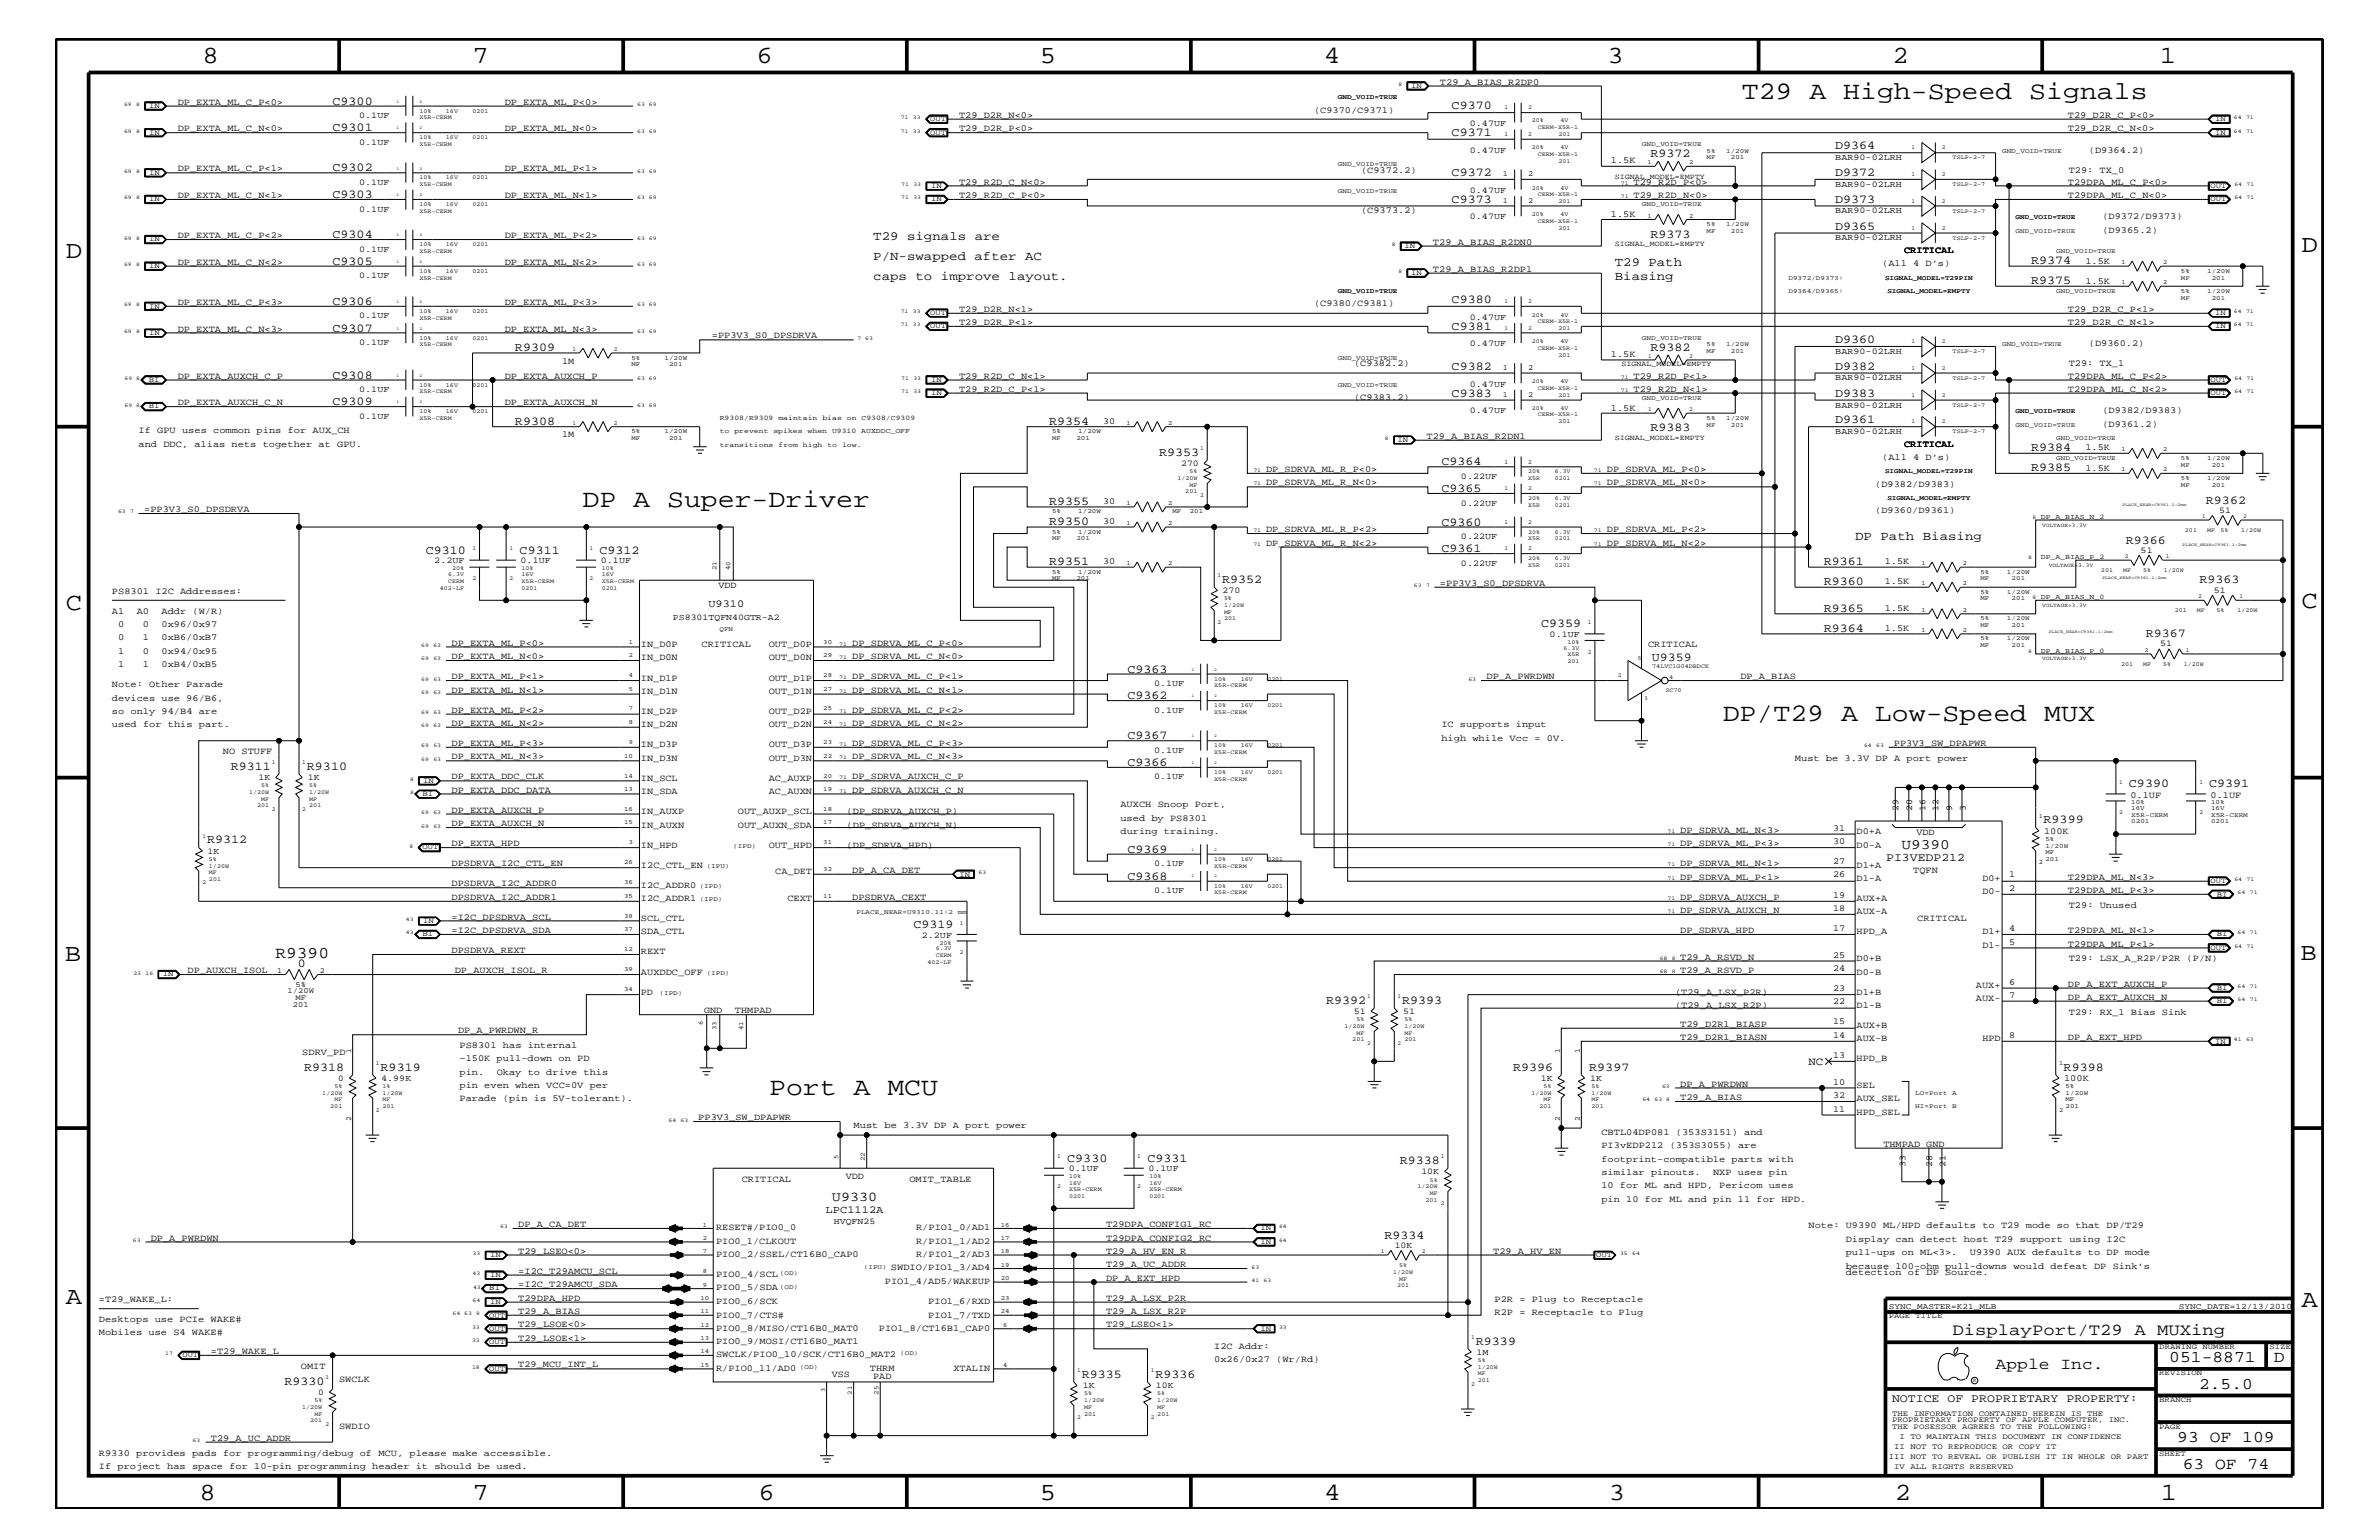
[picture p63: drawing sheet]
<svg xmlns="http://www.w3.org/2000/svg" width="432mm" height="279mm" viewBox="0 0 432 279" stroke-linecap="round" stroke-linejoin="round" font-family="sans-serif">
<defs><g id="words">
<g font-size="4.6">
<text x="316.1" y="18">T29 A High-Speed Signals</text>
<text x="105.7" y="92">DP A Super-Driver</text>
<text x="312.7" y="130.8">DP/T29 A Low-Speed MUX</text>
<text x="139.6" y="198.7">Port A MCU</text>
</g>
<g font-size="4.5">
<text x="36.7" y="11.5">8</text>
<text x="85.8" y="11.5">7</text>
<text x="137.3" y="11.5">6</text>
<text x="188.7" y="11.5">5</text>
<text x="240.3" y="11.5">4</text>
<text x="291.8" y="11.5">3</text>
<text x="343.5" y="11.5">2</text>
<text x="392" y="11.5">1</text>
<text x="11.9" y="46.8">D</text>
<text x="417.7" y="45.7">D</text>
<text x="11.9" y="110.6">C</text>
<text x="417.7" y="110.3">C</text>
<text x="11.8" y="174.3">B</text>
<text x="417.6" y="174.2">B</text>
<text x="11.9" y="236.7">A</text>
<text x="417.7" y="237.1">A</text>
<text x="36.2" y="272.1">8</text>
<text x="85.8" y="272.1">7</text>
<text x="137.7" y="272.1">6</text>
<text x="188.7" y="272.1">5</text>
<text x="240.4" y="272.1">4</text>
<text x="292" y="272.1">3</text>
<text x="343.9" y="272.1">2</text>
<text x="392.2" y="272.1">1</text>
</g>
<g font-size="3">
<text x="50" y="173.8">R9390</text>
<text x="354.4" y="242.3">DisplayPort/T29 A MUXing</text>
<text x="362.2" y="248.4">Apple Inc.</text>
<text x="393.7" y="247.1">051-8871</text>
<text x="399.2" y="252">2.5.0</text>
<text x="412.7" y="247.1">D</text>
<text x="395.2" y="261.6">93 OF 109</text>
<text x="396.2" y="266.6">63 OF 74</text>
</g>
<text font-size="2.6" x="345.1" y="154.1">U9390</text>
<text font-size="2.5" x="151" y="217.9">U9330</text>
<g font-size="2.3">
<text x="158.5" y="47.1">P/N-swapped after AC</text>
<text x="158.5" y="43.5">T29 signals are</text>
<text x="158.5" y="50.7">caps to improve layout.</text>
<text x="293.1" y="50.7">Biasing</text>
<text x="293.1" y="48.3">T29 Path</text>
<text x="336.7" y="98">DP Path Biasing</text>
</g>
<g font-size="2.2">
<text x="60.4" y="19">C9300</text>
<text x="60.4" y="23.8">C9301</text>
<text x="263.5" y="19.8">C9370</text>
<text x="263.5" y="24.7">C9371</text>
<text x="299.6" y="28.6">R9372</text>
<text x="333.1" y="27.1">D9364</text>
<text x="60.4" y="31.1">C9302</text>
<text x="60.4" y="35.9">C9303</text>
<text x="263.5" y="31.9">C9372</text>
<text x="333.1" y="31.9">D9372</text>
<text x="263.5" y="36.8">C9373</text>
<text x="333.1" y="36.8">D9373</text>
<text x="333.1" y="41.7">D9365</text>
<text x="60.4" y="43.2">C9304</text>
<text x="299.6" y="43.1">R9373</text>
<text x="368.6" y="47.9">R9374</text>
<text x="60.4" y="48">C9305</text>
<text x="368.6" y="51.6">R9375</text>
<text x="60.4" y="55.3">C9306</text>
<text x="263.5" y="55">C9380</text>
<text x="263.5" y="59.8">C9381</text>
<text x="60.4" y="60.2">C9307</text>
<text x="93.5" y="63.7">R9309</text>
<text x="299.6" y="63.7">R9382</text>
<text x="333.1" y="62.3">D9360</text>
<text x="60.4" y="68.7">C9308</text>
<text x="263.5" y="67.1">C9382</text>
<text x="263.5" y="72">C9383</text>
<text x="333.1" y="67.1">D9382</text>
<text x="333.1" y="72">D9383</text>
<text x="60.4" y="73.5">C9309</text>
<text x="93.5" y="77.1">R9308</text>
<text x="190.4" y="77.1">R9354</text>
<text x="333.1" y="76.8">D9361</text>
<text x="210.4" y="82.7">R9353</text>
<text x="299.6" y="78.3">R9383</text>
<text x="368.6" y="81.9">R9384</text>
<text x="261.6" y="84.4">C9364</text>
<text x="261.6" y="89.3">C9365</text>
<text x="368.6" y="85.5">R9385</text>
<text x="190.4" y="91.6">R9355</text>
<text x="190.4" y="95.2">R9350</text>
<text x="261.6" y="95.4">C9360</text>
<text x="400.4" y="91.4">R9362</text>
<text x="77.3" y="100.4">C9310</text>
<text x="94.3" y="100.4">C9311</text>
<text x="108.8" y="100.4">C9312</text>
<text x="261.6" y="100.2">C9361</text>
<text x="385.8" y="98.7">R9366</text>
<text x="190.4" y="102.5">R9351</text>
<text x="221.8" y="105.8">R9352</text>
<text x="331" y="106.1">R9360</text>
<text x="331" y="102.5">R9361</text>
<text x="399.2" y="105.9">R9363</text>
<text x="279.7" y="113.7">C9359</text>
<text x="331" y="111">R9365</text>
<text x="331" y="114.7">R9364</text>
<text x="389.5" y="115.6">R9367</text>
<text x="204.6" y="122">C9363</text>
<text x="299.8" y="120">U9359</text>
<text x="204.6" y="126.9">C9362</text>
<text x="204.6" y="134.1">C9367</text>
<text x="41.9" y="139.7">R9311</text>
<text x="55.7" y="139.7">R9310</text>
<text x="204.6" y="139">C9366</text>
<text x="386.4" y="142.9">C9390</text>
<text x="401" y="142.9">C9391</text>
<text x="370.9" y="149.4">R9399</text>
<text x="37.6" y="153">R9312</text>
<text x="204.6" y="154.7">C9369</text>
<text x="204.6" y="159.6">C9368</text>
<text x="165.8" y="168.3">C9319</text>
<text x="54.1" y="175.5">0</text>
<text x="240.7" y="182.1">R9392</text>
<text x="254.5" y="182.1">R9393</text>
<text x="55.2" y="194.3">R9318</text>
<text x="69.1" y="194.3">R9319</text>
<text x="274.7" y="194.3">R9396</text>
<text x="288.5" y="194.3">R9397</text>
<text x="374.6" y="194.3">R9398</text>
<text x="193.7" y="210.8">C9330</text>
<text x="208.3" y="210.8">C9331</text>
<text x="254.1" y="211.3">R9338</text>
<text x="251.3" y="224.7">R9334</text>
<text x="267.9" y="244">R9339</text>
<text x="51.6" y="251.2">R9330</text>
<text x="196.3" y="250">R9335</text>
<text x="209.7" y="250">R9336</text>
</g>
<g font-size="2.1">
<text x="342.3" y="156.2">PI3VEDP212</text>
<text x="343.4" y="254.4">NOTICE OF PROPRIETARY PROPERTY:</text>
</g>
<text font-size="2" x="328.3" y="193.2">NC</text>
<g font-size="1.9">
<text x="128.6" y="110.2">U9310</text>
<text x="149.9" y="220.2">LPC1112A</text>
</g>
<g font-size="1.7">
<text x="261.4" y="15.4">T29_A_BIAS_R2DP0</text>
<text x="32.3" y="19">DP_EXTA_ML_C_P&lt;0&gt;</text>
<text x="32.3" y="23.8">DP_EXTA_ML_C_N&lt;0&gt;</text>
<text x="91.6" y="19">DP_EXTA_ML_P&lt;0&gt;</text>
<text x="91.6" y="23.8">DP_EXTA_ML_N&lt;0&gt;</text>
<text x="174.1" y="23.8">T29_D2R_P&lt;0&gt;</text>
<text x="174.1" y="21.4">T29_D2R_N&lt;0&gt;</text>
<text x="238.5" y="20.4">(C9370/C9371)</text>
<text x="375.3" y="23.8">T29_D2R_C_N&lt;0&gt;</text>
<text x="375.3" y="21.4">T29_D2R_C_P&lt;0&gt;</text>
<text x="292.4" y="29.7">1.5K</text>
<text x="379.1" y="27.7">(D9364.2)</text>
<text x="32.3" y="31.1">DP_EXTA_ML_C_P&lt;1&gt;</text>
<text x="32.3" y="35.9">DP_EXTA_ML_C_N&lt;1&gt;</text>
<text x="91.6" y="31.1">DP_EXTA_ML_P&lt;1&gt;</text>
<text x="91.6" y="35.9">DP_EXTA_ML_N&lt;1&gt;</text>
<text x="174.1" y="35.9">T29_R2D_C_P&lt;0&gt;</text>
<text x="174.1" y="33.6">T29_R2D_C_N&lt;0&gt;</text>
<text x="247.1" y="31.4">(C9372.2)</text>
<text x="296.5" y="33.6">T29_R2D_P&lt;0&gt;</text>
<text x="296.5" y="35.9">T29_R2D_N&lt;0&gt;</text>
<text x="375.3" y="33.6">T29DPA_ML_C_P&lt;0&gt;</text>
<text x="375.3" y="35.9">T29DPA_ML_C_N&lt;0&gt;</text>
<text x="375.5" y="31.4">T29: TX_0</text>
<text x="247.1" y="38.6">(C9373.2)</text>
<text x="292.4" y="39.3">1.5K</text>
<text x="381.6" y="39.8">(D9372/D9373)</text>
<text x="32.3" y="43.2">DP_EXTA_ML_C_P&lt;2&gt;</text>
<text x="91.6" y="43.2">DP_EXTA_ML_P&lt;2&gt;</text>
<text x="260.1" y="44.4">T29_A_BIAS_R2DN0</text>
<text x="345.6" y="45.9">CRITICAL</text>
<text x="378.5" y="47.9">1.5K</text>
<text x="381.6" y="42.3">(D9365.2)</text>
<text x="32.3" y="48">DP_EXTA_ML_C_N&lt;2&gt;</text>
<text x="91.6" y="48">DP_EXTA_ML_N&lt;2&gt;</text>
<text x="260.1" y="49.3">T29_A_BIAS_R2DP1</text>
<text x="341.6" y="48.3">(All 4 D’s)</text>
<text x="378.5" y="51.5">1.5K</text>
<text x="32.3" y="55.3">DP_EXTA_ML_C_P&lt;3&gt;</text>
<text x="91.6" y="55.3">DP_EXTA_ML_P&lt;3&gt;</text>
<text x="174.1" y="56.6">T29_D2R_N&lt;1&gt;</text>
<text x="174.1" y="59">T29_D2R_P&lt;1&gt;</text>
<text x="238.5" y="55.6">(C9380/C9381)</text>
<text x="375.3" y="59">T29_D2R_C_N&lt;1&gt;</text>
<text x="375.3" y="56.6">T29_D2R_C_P&lt;1&gt;</text>
<text x="32.3" y="60.2">DP_EXTA_ML_C_N&lt;3&gt;</text>
<text x="91.6" y="60.2">DP_EXTA_ML_N&lt;3&gt;</text>
<text x="102" y="66">1M</text>
<text x="129.2" y="61.4">=PP3V3_S0_DPSDRVA</text>
<text x="292.4" y="64.8">1.5K</text>
<text x="379.1" y="62.9">(D9360.2)</text>
<text x="32.3" y="68.7">DP_EXTA_AUXCH_C_P</text>
<text x="91.6" y="68.7">DP_EXTA_AUXCH_P</text>
<text x="174.1" y="71.1">T29_R2D_C_P&lt;1&gt;</text>
<text x="174.1" y="68.7">T29_R2D_C_N&lt;1&gt;</text>
<text x="245.8" y="66.5">(C9382.2)</text>
<text x="296.5" y="68.7">T29_R2D_P&lt;1&gt;</text>
<text x="296.5" y="71.1">T29_R2D_N&lt;1&gt;</text>
<text x="375.3" y="68.7">T29DPA_ML_C_P&lt;2&gt;</text>
<text x="375.3" y="71.1">T29DPA_ML_C_N&lt;2&gt;</text>
<text x="375.5" y="66.5">T29: TX_1</text>
<text x="32.3" y="73.5">DP_EXTA_AUXCH_C_N</text>
<text x="91.6" y="73.5">DP_EXTA_AUXCH_N</text>
<text x="200.2" y="76.9">30</text>
<text x="245.8" y="72.6">(C9383.2)</text>
<text x="292.4" y="74.5">1.5K</text>
<text x="381.6" y="77.4">(D9361.2)</text>
<text x="381.6" y="75">(D9382/D9383)</text>
<text x="25.1" y="81.1">and DDC, alias nets together at GPU.</text>
<text x="25.1" y="78.6">If GPU uses common pins for AUX_CH</text>
<text x="102" y="79.4">1M</text>
<text x="258.9" y="79.6">T29_A_BIAS_R2DN1</text>
<text x="341.6" y="83.5">(All 4 D’s)</text>
<text x="345.6" y="81.1">CRITICAL</text>
<text x="378.5" y="81.7">1.5K</text>
<text x="229.8" y="85.6">DP_SDRVA_ML_R_P&lt;0&gt;</text>
<text x="229.8" y="88.1">DP_SDRVA_ML_R_N&lt;0&gt;</text>
<text x="291.7" y="88.1">DP_SDRVA_ML_N&lt;0&gt;</text>
<text x="291.7" y="85.6">DP_SDRVA_ML_P&lt;0&gt;</text>
<text x="340.4" y="88.3">(D9382/D9383)</text>
<text x="378.5" y="85.4">1.5K</text>
<text x="26.2" y="92.9">=PP3V3_S0_DPSDRVA</text>
<text x="200.2" y="91.5">30</text>
<text x="200.2" y="95.1">30</text>
<text x="340.4" y="93.2">(D9360/D9361)</text>
<text x="229.8" y="99">DP_SDRVA_ML_R_N&lt;2&gt;</text>
<text x="229.8" y="96.5">DP_SDRVA_ML_R_P&lt;2&gt;</text>
<text x="291.7" y="99">DP_SDRVA_ML_N&lt;2&gt;</text>
<text x="291.7" y="96.5">DP_SDRVA_ML_P&lt;2&gt;</text>
<text x="20.3" y="107.7">PS8301 I2C Addresses:</text>
<text x="130.4" y="106.7">VDD</text>
<text x="200.2" y="102.4">30</text>
<text x="261.4" y="106.3">=PP3V3_S0_DPSDRVA</text>
<text x="342.1" y="106">1.5K</text>
<text x="342.1" y="102.4">1.5K</text>
<text x="20.3" y="111.4">A1</text>
<text x="21.4" y="113.7">0</text>
<text x="24.8" y="111.4">A0</text>
<text x="25.9" y="113.7">0</text>
<text x="29.3" y="111.4">Addr (W/R)</text>
<text x="29.3" y="113.7">0x96/0x97</text>
<text x="342.1" y="110.9">1.5K</text>
<text x="21.4" y="118.6">1</text>
<text x="21.4" y="116.2">0</text>
<text x="25.9" y="118.6">0</text>
<text x="25.9" y="116.2">1</text>
<text x="29.3" y="118.6">0x94/0x95</text>
<text x="29.3" y="116.2">0xB6/0xB7</text>
<text x="82" y="119.6">DP_EXTA_ML_N&lt;0&gt;</text>
<text x="82" y="117.2">DP_EXTA_ML_P&lt;0&gt;</text>
<text x="116.3" y="117.4">IN_D0P</text>
<text x="116.3" y="119.8">IN_D0N</text>
<text x="127.3" y="117.4">CRITICAL</text>
<text x="139.5" y="117.4">OUT_D0P</text>
<text x="139.5" y="119.8">OUT_D0N</text>
<text x="154.7" y="119.6">DP_SDRVA_ML_C_N&lt;0&gt;</text>
<text x="154.7" y="117.2">DP_SDRVA_ML_C_P&lt;0&gt;</text>
<text x="299.1" y="117.4">CRITICAL</text>
<text x="342.1" y="114.5">1.5K</text>
<text x="20.3" y="124.7">Note: Other Parade</text>
<text x="21.4" y="121">1</text>
<text x="25.9" y="121">1</text>
<text x="29.3" y="121">0xB4/0xB5</text>
<text x="82" y="125.7">DP_EXTA_ML_N&lt;1&gt;</text>
<text x="82" y="123.2">DP_EXTA_ML_P&lt;1&gt;</text>
<text x="116.3" y="123.5">IN_D1P</text>
<text x="116.3" y="125.9">IN_D1N</text>
<text x="139.5" y="123.5">OUT_D1P</text>
<text x="139.5" y="125.9">OUT_D1N</text>
<text x="154.7" y="125.7">DP_SDRVA_ML_C_N&lt;1&gt;</text>
<text x="154.7" y="123.2">DP_SDRVA_ML_C_P&lt;1&gt;</text>
<text x="269.8" y="123.2">DP_A_PWRDWN</text>
<text x="315.9" y="123.2">DP_A_BIAS</text>
<text x="20.3" y="129.6">so only 94/B4 are</text>
<text x="20.3" y="127.1">devices use 96/B6,</text>
<text x="20.3" y="131.9">used for this part.</text>
<text x="82" y="129.3">DP_EXTA_ML_P&lt;2&gt;</text>
<text x="82" y="131.7">DP_EXTA_ML_N&lt;2&gt;</text>
<text x="116.3" y="129.6">IN_D2P</text>
<text x="116.3" y="131.9">IN_D2N</text>
<text x="139.5" y="129.6">OUT_D2P</text>
<text x="139.5" y="131.9">OUT_D2N</text>
<text x="154.7" y="129.3">DP_SDRVA_ML_C_P&lt;2&gt;</text>
<text x="154.7" y="131.7">DP_SDRVA_ML_C_N&lt;2&gt;</text>
<text x="261.6" y="131.9">IC supports input</text>
<text x="40.5" y="136.8">NO STUFF</text>
<text x="82" y="137.8">DP_EXTA_ML_N&lt;3&gt;</text>
<text x="82" y="135.3">DP_EXTA_ML_P&lt;3&gt;</text>
<text x="116.3" y="135.6">IN_D3P</text>
<text x="139.5" y="135.6">OUT_D3P</text>
<text x="154.7" y="137.8">DP_SDRVA_ML_C_N&lt;3&gt;</text>
<text x="154.7" y="135.3">DP_SDRVA_ML_C_P&lt;3&gt;</text>
<text x="261.6" y="134.4">high while Vcc = 0V.</text>
<text x="343.7" y="135.3">PP3V3_SW_DPAPWR</text>
<text x="82" y="143.9">DP_EXTA_DDC_DATA</text>
<text x="82" y="141.4">DP_EXTA_DDC_CLK</text>
<text x="116.3" y="141.7">IN_SCL</text>
<text x="116.3" y="138">IN_D3N</text>
<text x="139.5" y="138">OUT_D3N</text>
<text x="139.5" y="141.7">AC_AUXP</text>
<text x="154.7" y="143.9">DP_SDRVA_AUXCH_C_N</text>
<text x="154.7" y="141.4">DP_SDRVA_AUXCH_C_P</text>
<text x="325.8" y="138">Must be 3.3V DP A port power</text>
<text x="82" y="147.5">DP_EXTA_AUXCH_P</text>
<text x="82" y="149.9">DP_EXTA_AUXCH_N</text>
<text x="116.3" y="144">IN_SDA</text>
<text x="116.3" y="147.7">IN_AUXP</text>
<text x="133.9" y="147.7">OUT_AUXP_SCL</text>
<text x="139.5" y="144">AC_AUXN</text>
<text x="153.7" y="147.7">(DP_SDRVA_AUXCH_P)</text>
<text x="203.4" y="149">used by PS8301</text>
<text x="203.4" y="146.5">AUXCH Snoop Port,</text>
<text x="344.6" y="147.1" transform="rotate(-90 344.6 147.1)">29</text>
<text x="347" y="147.1" transform="rotate(-90 347 147.1)">20</text>
<text x="349.5" y="147.1" transform="rotate(-90 349.5 147.1)">16</text>
<text x="351.9" y="147.1" transform="rotate(-90 351.9 147.1)">12</text>
<text x="354.3" y="147.1" transform="rotate(-90 354.3 147.1)">9</text>
<text x="356.8" y="147.1" transform="rotate(-90 356.8 147.1)">3</text>
<text x="386.7" y="144.7">0.1UF</text>
<text x="401.2" y="144.7">0.1UF</text>
<text x="82" y="153.5">DP_EXTA_HPD</text>
<text x="116.3" y="150.1">IN_AUXN</text>
<text x="116.3" y="153.8">IN_HPD</text>
<text x="133.9" y="150.1">OUT_AUXN_SDA</text>
<text x="139.5" y="153.8">OUT_HPD</text>
<text x="153.7" y="150.1">(DP_SDRVA_AUXCH_N)</text>
<text x="153.7" y="153.8">(DP_SDRVA_HPD)</text>
<text x="203.4" y="151.3">during training.</text>
<text x="305" y="153.5">DP_SDRVA_ML_P&lt;3&gt;</text>
<text x="305" y="151.1">DP_SDRVA_ML_N&lt;3&gt;</text>
<text x="332.7" y="150.7">31</text>
<text x="332.7" y="153.2">30</text>
<text x="337" y="151.3">D0+A</text>
<text x="337" y="153.8">D0-A</text>
<text x="347.9" y="151.6">VDD</text>
<text x="371" y="151.2">100K</text>
<text x="82" y="157.2">DPSDRVA_I2C_CTL_EN</text>
<text x="82" y="160.8">DPSDRVA_I2C_ADDR0</text>
<text x="116.3" y="157.4">I2C_CTL_EN</text>
<text x="116.3" y="161.1">I2C_ADDR0</text>
<text x="140.7" y="158.6">CA_DET</text>
<text x="154.7" y="158.4">DP_A_CA_DET</text>
<text x="305" y="157.2">DP_SDRVA_ML_N&lt;1&gt;</text>
<text x="305" y="159.6">DP_SDRVA_ML_P&lt;1&gt;</text>
<text x="332.7" y="156.8">27</text>
<text x="332.7" y="159.2">26</text>
<text x="337" y="159.9">D1-A</text>
<text x="337" y="157.4">D1+A</text>
<text x="347.3" y="158.4">TQFN</text>
<text x="359.8" y="159.9">D0+</text>
<text x="364.7" y="159.2">1</text>
<text x="364.7" y="161.7">2</text>
<text x="375.3" y="159.6">T29DPA_ML_N&lt;3&gt;</text>
<text x="375.3" y="162">T29DPA_ML_P&lt;3&gt;</text>
<text x="82" y="166.9">=I2C_DPSDRVA_SCL</text>
<text x="82" y="163.3">DPSDRVA_I2C_ADDR1</text>
<text x="116.3" y="163.5">I2C_ADDR1</text>
<text x="116.3" y="167.1">SCL_CTL</text>
<text x="142.9" y="163.5">CEXT</text>
<text x="154.7" y="163.3">DPSDRVA_CEXT</text>
<text x="305" y="163.3">DP_SDRVA_AUXCH_P</text>
<text x="305" y="165.6">DP_SDRVA_AUXCH_N</text>
<text x="332.7" y="162.8">19</text>
<text x="332.7" y="165.3">18</text>
<text x="337" y="165.9">AUX-A</text>
<text x="337" y="163.5">AUX+A</text>
<text x="348" y="167.1">CRITICAL</text>
<text x="359.8" y="162.2">D0-</text>
<text x="375.5" y="164.7">T29: Unused</text>
<text x="82" y="169.3">=I2C_DPSDRVA_SDA</text>
<text x="82" y="172.9">DPSDRVA_REXT</text>
<text x="116.3" y="169.5">SDA_CTL</text>
<text x="116.3" y="173.2">REXT</text>
<text x="305" y="169.3">DP_SDRVA_HPD</text>
<text x="332.7" y="168.9">17</text>
<text x="332.7" y="173.8">25</text>
<text x="337" y="169.5">HPD_A</text>
<text x="359.8" y="169.5">D1+</text>
<text x="359.8" y="172">D1-</text>
<text x="364.7" y="168.9">4</text>
<text x="364.7" y="171.4">5</text>
<text x="375.3" y="169.3">T29DPA_ML_N&lt;1&gt;</text>
<text x="375.3" y="171.7">T29DPA_ML_P&lt;1&gt;</text>
<text x="34" y="176.6">DP_AUXCH_ISOL</text>
<text x="82.5" y="176.6">DP_AUXCH_ISOL_R</text>
<text x="116.3" y="176.8">AUXDDC_OFF</text>
<text x="305" y="174.2">T29_A_RSVD_N</text>
<text x="305" y="176.6">T29_A_RSVD_P</text>
<text x="332.7" y="179.9">23</text>
<text x="332.7" y="176.2">24</text>
<text x="337" y="176.8">D0-B</text>
<text x="337" y="174.4">D0+B</text>
<text x="358.6" y="179.3">AUX+</text>
<text x="364.7" y="178.7">6</text>
<text x="375.3" y="179">DP_A_EXT_AUXCH_P</text>
<text x="375.5" y="174.4">T29: LSX_A_R2P/P2R (P/N)</text>
<text x="116.3" y="180.5">PD</text>
<text x="127.8" y="183.8">GND</text>
<text x="133.4" y="183.8">THMPAD</text>
<text x="304" y="182.9">(T29_A_LSX_R2P)</text>
<text x="304" y="180.5">(T29_A_LSX_P2R)</text>
<text x="332.7" y="182.2">22</text>
<text x="332.7" y="185.9">15</text>
<text x="337" y="182.9">D1-B</text>
<text x="337" y="180.5">D1+B</text>
<text x="358.6" y="181.6">AUX-</text>
<text x="364.7" y="181">7</text>
<text x="375.3" y="181.4">DP_A_EXT_AUXCH_N</text>
<text x="375.5" y="184.1">T29: RX_1 Bias Sink</text>
<text x="54.9" y="191.4">SDRV_PD</text>
<text x="83.1" y="187.5">DP_A_PWRDWN_R</text>
<text x="83.4" y="190.2">PS8301 has internal</text>
<text x="305" y="186.3">T29_D2R1_BIASP</text>
<text x="305" y="188.7">T29_D2R1_BIASN</text>
<text x="332.7" y="192">13</text>
<text x="332.7" y="188.3">14</text>
<text x="337" y="188.9">AUX-B</text>
<text x="337" y="186.5">AUX+B</text>
<text x="359.8" y="188.9">HPD</text>
<text x="364.7" y="188.3">8</text>
<text x="375.3" y="188.7">DP_A_EXT_HPD</text>
<text x="83.4" y="192.6">~150K pull-down on PD</text>
<text x="83.4" y="195">pin.</text>
<text x="83.4" y="197.4">pin even when VCC=0V per</text>
<text x="90.1" y="195">Okay to drive this</text>
<text x="305" y="197.2">DP_A_PWRDWN</text>
<text x="332.7" y="196.8">10</text>
<text x="337" y="197.4">SEL</text>
<text x="337" y="192.6">HPD_B</text>
<text x="374.6" y="196.1">100K</text>
<text x="83.4" y="199.8">Parade (pin is 5V-tolerant).</text>
<text x="126.7" y="203.2">PP3V3_SW_DPAPWR</text>
<text x="305" y="199.6">T29_A_BIAS</text>
<text x="332.7" y="201.7">11</text>
<text x="332.7" y="199.2">32</text>
<text x="337" y="202.3">HPD_SEL</text>
<text x="337" y="199.8">AUX_SEL</text>
<text x="154.9" y="204.7">Must be 3.3V DP A port power</text>
<text x="290.7" y="205.9">CBTL04DP081 (353S3151) and</text>
<text x="290.7" y="208.3">PI3vEDP212 (353S3055) are</text>
<text x="341.8" y="208.1">THMPAD GND</text>
<text x="134.6" y="214.4">CRITICAL</text>
<text x="153.5" y="213.9">VDD</text>
<text x="165.1" y="214.4">OMIT_TABLE</text>
<text x="290.7" y="210.8">footprint-compatible parts with</text>
<text x="290.7" y="213.2">similar pinouts.</text>
<text x="290.7" y="215.6">10 for ML and HPD, Pericom uses</text>
<text x="310.9" y="213.2">NXP uses pin</text>
<text x="345.9" y="211.8" transform="rotate(-90 345.9 211.8)">33</text>
<text x="350.7" y="211.8" transform="rotate(-90 350.7 211.8)">28</text>
<text x="353.1" y="211.8" transform="rotate(-90 353.1 211.8)">21</text>
<text x="290.7" y="218">pin 10 for ML and pin 11 for HPD.</text>
<text x="27.3" y="225.1">DP_A_PWRDWN</text>
<text x="94.1" y="222.6">DP_A_CA_DET</text>
<text x="94.1" y="227.5">T29_LSEO&lt;0&gt;</text>
<text x="130" y="223.2">RESET#/PIO0_0</text>
<text x="130" y="225.7">PIO0_1/CLKOUT</text>
<text x="166.3" y="225.7">R/PIO1_1/AD2</text>
<text x="166.3" y="223.2">R/PIO1_0/AD1</text>
<text x="200.7" y="225.1">T29DPA_CONFIG2_RC</text>
<text x="200.7" y="222.6">T29DPA_CONFIG1_RC</text>
<text x="200.7" y="227.5">T29_A_HV_EN_R</text>
<text x="271" y="227.5">T29_A_HV_EN</text>
<text x="328.3" y="222.9">Note: U9390 ML/HPD defaults to T29 mode so that DP/T29</text>
<text x="335" y="227.7">pull-ups on ML&lt;3&gt;.</text>
<text x="335" y="225.3">Display can detect host T29 support using I2C</text>
<text x="357.6" y="227.7">U9390 AUX defaults to DP mode</text>
<text x="94.1" y="231.1">=I2C_T29AMCU_SCL</text>
<text x="94.1" y="233.5">=I2C_T29AMCU_SDA</text>
<text x="130" y="228.1">PIO0_2/SSEL/CT16B0_CAP0</text>
<text x="130" y="231.8">PIO0_4/SCL</text>
<text x="160.6" y="232.9">PIO1_4/AD5/WAKEUP</text>
<text x="161.7" y="230.5">SWDIO/PIO1_3/AD4</text>
<text x="166.3" y="228.1">R/PIO1_2/AD3</text>
<text x="200.7" y="232.4">DP_A_EXT_HPD</text>
<text x="200.7" y="229.9">T29_A_UC_ADDR</text>
<text x="335" y="230.2">because 100-ohm pull-downs would defeat DP Sink’s</text>
<text x="335" y="231.3">detection of DP Source.</text>
<text x="17.9" y="236.2">=T29_WAKE_L:</text>
<text x="17.9" y="239.9">Desktops use PCIe WAKE#</text>
<text x="94.1" y="236">T29DPA_HPD</text>
<text x="94.1" y="238.4">T29_A_BIAS</text>
<text x="130" y="239">PIO0_7/CTS#</text>
<text x="130" y="236.6">PIO0_6/SCK</text>
<text x="130" y="234.1">PIO0_5/SDA</text>
<text x="168.5" y="239">PIO1_7/TXD</text>
<text x="168.5" y="236.6">PIO1_6/RXD</text>
<text x="200.7" y="238.4">T29_A_LSX_R2P</text>
<text x="200.7" y="236">T29_A_LSX_P2R</text>
<text x="271.3" y="236.2">P2R = Plug to Receptacle</text>
<text x="271.3" y="238.6">R2P = Receptacle to Plug</text>
<text x="17.9" y="242.3">Mobiles use S4 WAKE#</text>
<text x="38.3" y="245.6">=T29_WAKE_L</text>
<text x="94.1" y="240.8">T29_LSOE&lt;0&gt;</text>
<text x="94.1" y="243.3">T29_LSOE&lt;1&gt;</text>
<text x="130" y="243.9">PIO0_9/MOSI/CT16B0_MAT1</text>
<text x="130" y="241.4">PIO0_8/MISO/CT16B0_MAT0</text>
<text x="159.5" y="241.4">PIO1_8/CT16B1_CAP0</text>
<text x="200.7" y="240.8">T29_LSEO&lt;1&gt;</text>
<text x="220.4" y="244.7">I2C Addr:</text>
<text x="54.6" y="248.4">OMIT</text>
<text x="61.6" y="250.7">SWCLK</text>
<text x="94.1" y="248.1">T29_MCU_INT_L</text>
<text x="130" y="246.2">SWCLK/PIO0_10/SCK/CT16B0_MAT2</text>
<text x="130" y="248.7">R/PIO0_11/AD0</text>
<text x="151" y="249.9">VSS</text>
<text x="157.9" y="248.7">THRM</text>
<text x="158.5" y="250.1">PAD</text>
<text x="173.1" y="248.7">XTALIN</text>
<text x="220.4" y="247.1">0x26/0x27 (Wr/Rd)</text>
<text x="38.3" y="261.4">T29_A_UC_ADDR</text>
<text x="61.6" y="259.3">SWDIO</text>
<text x="17.9" y="264.1">R9330 provides pads for programming/debug of MCU, please make accessible.</text>
<text x="17.9" y="266.6">If project has space for 10-pin programming header it should be used.</text>
</g>
<g font-size="1.6">
<text x="65.2" y="21.4">0.1UF</text>
<text x="266.8" y="22.9">0.47UF</text>
<text x="65.2" y="26.3">0.1UF</text>
<text x="266.8" y="27.7">0.47UF</text>
<text x="333.1" y="29.1">BAR90-02LRH</text>
<text x="65.2" y="33.6">0.1UF</text>
<text x="266.8" y="35">0.47UF</text>
<text x="333.1" y="33.9">BAR90-02LRH</text>
<text x="65.2" y="38.4">0.1UF</text>
<text x="266.8" y="39.8">0.47UF</text>
<text x="333.1" y="38.7">BAR90-02LRH</text>
<text x="65.2" y="45.7">0.1UF</text>
<text x="333.1" y="43.6">BAR90-02LRH</text>
<text x="65.2" y="50.5">0.1UF</text>
<text x="65.2" y="57.8">0.1UF</text>
<text x="266.8" y="58">0.47UF</text>
<text x="65.2" y="62.6">0.1UF</text>
<text x="266.8" y="62.9">0.47UF</text>
<text x="333.1" y="64.2">BAR90-02LRH</text>
<text x="65.2" y="71.1">0.1UF</text>
<text x="266.8" y="70.1">0.47UF</text>
<text x="333.1" y="69">BAR90-02LRH</text>
<text x="65.2" y="76">0.1UF</text>
<text x="266.8" y="75">0.47UF</text>
<text x="333.1" y="73.9">BAR90-02LRH</text>
<text x="333.1" y="78.8">BAR90-02LRH</text>
<text x="214.4" y="84.5">270</text>
<text x="265.2" y="86.9">0.22UF</text>
<text x="265.2" y="91.7">0.22UF</text>
<text x="402.8" y="93.1">51</text>
<text x="265.2" y="97.7">0.22UF</text>
<text x="388.5" y="100.4">51</text>
<text x="78.8" y="102.2">2.2UF</text>
<text x="94.5" y="102.2">0.1UF</text>
<text x="109.1" y="102.2">0.1UF</text>
<text x="221.9" y="107.6">270</text>
<text x="265.2" y="102.6">0.22UF</text>
<text x="401.8" y="107.6">51</text>
<text x="122.1" y="112.6">PS8301TQFN40GTR-A2</text>
<text x="281.3" y="115.6">0.1UF</text>
<text x="392.1" y="117.3">51</text>
<text x="209.5" y="124.4">0.1UF</text>
<text x="209.5" y="129.3">0.1UF</text>
<text x="209.5" y="136.6">0.1UF</text>
<text x="46.9" y="141.5">1K</text>
<text x="55.9" y="141.5">1K</text>
<text x="209.5" y="141.4">0.1UF</text>
<text x="37.7" y="154.9">1K</text>
<text x="209.5" y="157.2">0.1UF</text>
<text x="209.5" y="162">0.1UF</text>
<text x="167.3" y="170.1">2.2UF</text>
<text x="245.7" y="184">51</text>
<text x="254.7" y="184">51</text>
<text x="61.4" y="196.1">0</text>
<text x="69.2" y="196.1">4.99K</text>
<text x="279.7" y="196.1">1K</text>
<text x="288.6" y="196.1">1K</text>
<text x="194" y="212.5">0.1UF</text>
<text x="208.4" y="212.5">0.1UF</text>
<text x="258" y="213">10K</text>
<text x="151.3" y="222.1">HVQFN25</text>
<text x="253.2" y="226.4">10K</text>
<text x="268" y="245.8">1M</text>
<text x="196.5" y="251.8">1K</text>
<text x="209.8" y="251.8">10K</text>
<text x="57.7" y="253.1">0</text>
</g>
<g font-size="1.5">
<text x="342.8" y="237.4">SYNC_MASTER=K21_MLB</text>
<text x="395.5" y="237.4">SYNC_DATE=12/13/2010</text>
</g>
<g font-size="1.4">
<text x="256.1" y="15.9">IN</text>
<text x="27.1" y="19.6">IN</text>
<text x="168.8" y="22">OUT</text>
<text x="402.1" y="22">IN</text>
<text x="27.1" y="24.4">IN</text>
<text x="168.8" y="24.4">OUT</text>
<text x="402.1" y="24.4">IN</text>
<text x="27.1" y="31.7">IN</text>
<text x="169" y="34.1">IN</text>
<text x="272.8" y="31.9">1</text>
<text x="277.4" y="31.9">2</text>
<text x="293.1" y="32.5">SIGNAL_MODEL=EMPTY</text>
<text x="401.2" y="34.1">OUT</text>
<text x="27.1" y="36.5">IN</text>
<text x="169" y="36.5">IN</text>
<text x="272.8" y="36.8">1</text>
<text x="277.4" y="36.8">2</text>
<text x="401.2" y="36.5">OUT</text>
<text x="27.1" y="43.8">IN</text>
<text x="254.9" y="45.1">IN</text>
<text x="293.1" y="44.6">SIGNAL_MODEL=EMPTY</text>
<text x="27.1" y="48.7">IN</text>
<text x="256.1" y="49.9">IN</text>
<text x="27.1" y="56">IN</text>
<text x="168.8" y="57.2">OUT</text>
<text x="168.8" y="59.5">OUT</text>
<text x="402.1" y="57.2">IN</text>
<text x="402.1" y="59.5">IN</text>
<text x="27.1" y="60.8">IN</text>
<text x="27" y="69.3">BI</text>
<text x="169" y="69.3">IN</text>
<text x="169" y="71.7">IN</text>
<text x="272.8" y="67.1">1</text>
<text x="272.8" y="72">1</text>
<text x="277.4" y="67.1">2</text>
<text x="277.4" y="72">2</text>
<text x="294.3" y="66.5">SIGNAL_MODEL=EMPTY</text>
<text x="401.2" y="69.3">OUT</text>
<text x="401.2" y="71.7">OUT</text>
<text x="27" y="74.1">BI</text>
<text x="253.7" y="80.2">IN</text>
<text x="293.1" y="79.9">SIGNAL_MODEL=EMPTY</text>
<text x="76.8" y="142">IN</text>
<text x="76.7" y="144.5">BI</text>
<text x="76.7" y="154.1">OUT</text>
<text x="174.2" y="159">IN</text>
<text x="401.2" y="160.2">OUT</text>
<text x="76.8" y="167.5">IN</text>
<text x="402.3" y="162.7">BI</text>
<text x="76.7" y="169.9">BI</text>
<text x="401.2" y="172.3">OUT</text>
<text x="402.3" y="169.9">BI</text>
<text x="29.5" y="177.2">IN</text>
<text x="50.3" y="176.5">1</text>
<text x="53.6" y="179">5%</text>
<text x="58.1" y="176.5">2</text>
<text x="402.3" y="179.6">BI</text>
<text x="52.2" y="180.2">1/20W</text>
<text x="53.2" y="182.7">201</text>
<text x="53.6" y="181.4">MF</text>
<text x="402.3" y="182.1">BI</text>
<text x="63.8" y="191.1" transform="rotate(-90 63.8 191.1)">1</text>
<text x="283.1" y="191.1" transform="rotate(-90 283.1 191.1)">1</text>
<text x="286.8" y="191.1" transform="rotate(-90 286.8 191.1)">1</text>
<text x="402.1" y="189.3">IN</text>
<text x="63.8" y="203.4" transform="rotate(-90 63.8 203.4)">2</text>
<text x="283.1" y="203.4" transform="rotate(-90 283.1 203.4)">2</text>
<text x="286.8" y="203.4" transform="rotate(-90 286.8 203.4)">2</text>
<text x="228.8" y="225.7">IN</text>
<text x="228.8" y="223.2">IN</text>
<text x="89" y="231.8">IN</text>
<text x="89" y="228.1">IN</text>
<text x="289.7" y="228.1">OUT</text>
<text x="88.8" y="234.1">BI</text>
<text x="88.8" y="239">OUT</text>
<text x="89" y="236.6">IN</text>
<text x="342.8" y="239.2">PAGE TITLE</text>
<text x="88.8" y="243.9">OUT</text>
<text x="88.8" y="241.4">OUT</text>
<text x="228.8" y="241.4">IN</text>
<text x="391.9" y="244.7">DRAWING NUMBER</text>
<text x="411.9" y="244.7">SIZE</text>
<text x="33.1" y="246.2">OUT</text>
<text x="88.8" y="248.7">OUT</text>
<text x="391.9" y="249.5">REVISION</text>
<text x="343.4" y="256.8">THE INFORMATION CONTAINED HEREIN IS THE</text>
<text x="391.9" y="254.4">BRANCH</text>
<text x="343.4" y="259.3">THE POSESSOR AGREES TO THE FOLLOWING:</text>
<text x="343.4" y="258">PROPRIETARY PROPERTY OF APPLE COMPUTER, INC.</text>
<text x="343.8" y="262.9">II NOT TO REPRODUCE OR COPY IT</text>
<text x="344.8" y="261.1">I TO MAINTAIN THIS DOCUMENT IN CONFIDENCE</text>
<text x="391.9" y="259.3">PAGE</text>
<text x="342.8" y="264.7">III NOT TO REVEAL OR PUBLISH IT IN WHOLE OR PART</text>
<text x="343.8" y="266.6">IV ALL RIGHTS RESERVED</text>
<text x="391.9" y="264.1">SHEET</text>
</g>
<g font-size="1.3">
<text x="130.6" y="76.2">R9308/R9309 maintain bias on C9308/C9309</text>
<text x="130.6" y="78.6">to prevent spikes when U9310 AUXDDC_OFF</text>
<text x="130.6" y="81.1">transitions from high to low.</text>
<text x="370.4" y="94.2">DP_A_BIAS_N_2</text>
<text x="370.4" y="101.4">DP_A_BIAS_P_2</text>
<text x="370.4" y="108.7">DP_A_BIAS_N_0</text>
<text x="370.4" y="118.4">DP_A_BIAS_P_0</text>
</g>
<g font-size="1.2">
<text x="242.8" y="18">GND_VOID=TRUE</text>
<text x="298" y="26.5">GND_VOID=TRUE</text>
<text x="299" y="29.7">1</text>
<text x="306.6" y="29.7">2</text>
<text x="309.8" y="28.9">MF</text>
<text x="309.8" y="27.7">5%</text>
<text x="313.3" y="27.7">1/20W</text>
<text x="314.2" y="28.9">201</text>
<text x="363.4" y="27.7">GND_VOID=TRUE</text>
<text x="242.8" y="30.2">GND_VOID=TRUE</text>
<text x="242.8" y="35">GND_VOID=TRUE</text>
<text x="298" y="37.4">GND_VOID=TRUE</text>
<text x="299" y="39.5">1</text>
<text x="306.6" y="39.5">2</text>
<text x="309.8" y="41">5%</text>
<text x="313.3" y="41">1/20W</text>
<text x="365.8" y="39.8">GND_VOID=TRUE</text>
<text x="309.8" y="42.3">MF</text>
<text x="314.2" y="42.3">201</text>
<text x="365.8" y="42.3">GND_VOID=TRUE</text>
<text x="373.2" y="45.9">GND_VOID=TRUE</text>
<text x="385.1" y="47.9">1</text>
<text x="392.6" y="47.9">2</text>
<text x="242.8" y="53.2">GND_VOID=TRUE</text>
<text x="324.6" y="53.2">D9364/D9365:</text>
<text x="324.6" y="50.7">D9372/D9373:</text>
<text x="342.1" y="50.7">SIGNAL_MODEL=T29PIN</text>
<text x="342.6" y="53.2">SIGNAL_MODEL=EMPTY</text>
<text x="373.2" y="53.2">GND_VOID=TRUE</text>
<text x="385.1" y="51.6">1</text>
<text x="392.6" y="51.6">2</text>
<text x="395.9" y="53.2">5%</text>
<text x="395.9" y="49.6">5%</text>
<text x="395.9" y="50.7">MF</text>
<text x="400.6" y="53.2">1/20W</text>
<text x="400.6" y="49.6">1/20W</text>
<text x="401.4" y="50.7">201</text>
<text x="395.9" y="54.4">MF</text>
<text x="401.4" y="54.4">201</text>
<text x="114.6" y="65.3">5%</text>
<text x="120.6" y="65.3">1/20W</text>
<text x="242.8" y="65.3">GND_VOID=TRUE</text>
<text x="298" y="61.7">GND_VOID=TRUE</text>
<text x="309.8" y="62.9">5%</text>
<text x="309.8" y="64">MF</text>
<text x="313.3" y="62.9">1/20W</text>
<text x="314.2" y="64">201</text>
<text x="363.4" y="62.9">GND_VOID=TRUE</text>
<text x="114.6" y="66.5">MF</text>
<text x="121.5" y="66.5">201</text>
<text x="242.8" y="70.1">GND_VOID=TRUE</text>
<text x="204.5" y="77.1">1</text>
<text x="212" y="77.1">2</text>
<text x="298" y="72.6">GND_VOID=TRUE</text>
<text x="309.8" y="77.4">MF</text>
<text x="309.8" y="76.2">5%</text>
<text x="313.3" y="76.2">1/20W</text>
<text x="314.2" y="77.4">201</text>
<text x="365.8" y="75">GND_VOID=TRUE</text>
<text x="365.8" y="77.4">GND_VOID=TRUE</text>
<text x="114.6" y="78.6">5%</text>
<text x="114.6" y="79.9">MF</text>
<text x="120.6" y="78.6">1/20W</text>
<text x="121.5" y="79.9">201</text>
<text x="191" y="78.6">5%</text>
<text x="191" y="79.9">MF</text>
<text x="195.4" y="79.9">201</text>
<text x="195.7" y="78.6">1/20W</text>
<text x="373.2" y="83.5">GND_VOID=TRUE</text>
<text x="373.2" y="79.9">GND_VOID=TRUE</text>
<text x="385.1" y="81.9">1</text>
<text x="392.6" y="81.9">2</text>
<text x="395.9" y="83.5">5%</text>
<text x="400.6" y="83.5">1/20W</text>
<text x="342.1" y="85.9">SIGNAL_MODEL=T29PIN</text>
<text x="385.1" y="85.5">1</text>
<text x="392.6" y="85.5">2</text>
<text x="395.9" y="88.3">MF</text>
<text x="395.9" y="87.1">5%</text>
<text x="395.9" y="84.7">MF</text>
<text x="400.6" y="87.1">1/20W</text>
<text x="401.4" y="88.3">201</text>
<text x="401.4" y="84.7">201</text>
<text x="191" y="93.2">5%</text>
<text x="195.7" y="93.2">1/20W</text>
<text x="204.5" y="91.6">1</text>
<text x="204.5" y="95.2">1</text>
<text x="212" y="91.6">2</text>
<text x="212" y="95.2">2</text>
<text x="212.8" y="93.2">MF</text>
<text x="215.9" y="93.2">201</text>
<text x="342.6" y="90.7">SIGNAL_MODEL=EMPTY</text>
<text x="191" y="98">MF</text>
<text x="191" y="96.8">5%</text>
<text x="195.4" y="98">201</text>
<text x="195.7" y="96.8">1/20W</text>
<text x="130" y="103.5" transform="rotate(-90 130 103.5)">21</text>
<text x="132.5" y="103.5" transform="rotate(-90 132.5 103.5)">40</text>
<text x="191" y="105.3">MF</text>
<text x="191" y="104.1">5%</text>
<text x="195.4" y="105.3">201</text>
<text x="195.7" y="104.1">1/20W</text>
<text x="204.5" y="102.5">1</text>
<text x="212" y="102.5">2</text>
<text x="348.7" y="106.1">1</text>
<text x="348.7" y="102.5">1</text>
<text x="356.3" y="106.1">2</text>
<text x="356.3" y="102.5">2</text>
<text x="359.5" y="107.7">5%</text>
<text x="359.5" y="105.3">MF</text>
<text x="359.5" y="104.1">5%</text>
<text x="364.3" y="107.7">1/20W</text>
<text x="364.3" y="104.1">1/20W</text>
<text x="365.1" y="105.3">201</text>
<text x="348.7" y="111">1</text>
<text x="356.3" y="111">2</text>
<text x="359.5" y="108.9">MF</text>
<text x="359.5" y="112.6">5%</text>
<text x="359.5" y="113.7">MF</text>
<text x="364.3" y="112.6">1/20W</text>
<text x="365.1" y="108.9">201</text>
<text x="365.1" y="113.7">201</text>
<text x="114.1" y="116.8">1</text>
<text x="114.1" y="119.2">2</text>
<text x="130.6" y="114.4">QFN</text>
<text x="149.4" y="116.8">30</text>
<text x="149.4" y="119.2">29</text>
<text x="348.7" y="114.7">1</text>
<text x="356.3" y="114.7">2</text>
<text x="359.5" y="117.4">MF</text>
<text x="359.5" y="116.2">5%</text>
<text x="364.3" y="116.2">1/20W</text>
<text x="365.1" y="117.4">201</text>
<text x="114.1" y="122.9">4</text>
<text x="114.1" y="125.3">5</text>
<text x="149.4" y="122.9">28</text>
<text x="149.4" y="125.3">27</text>
<text x="114.1" y="128.9">7</text>
<text x="114.1" y="131.3">8</text>
<text x="149.4" y="128.9">25</text>
<text x="149.4" y="131.3">24</text>
<text x="113.3" y="137.4">10</text>
<text x="114.1" y="135">9</text>
<text x="149.4" y="135">23</text>
<text x="149.4" y="137.4">22</text>
<text x="113.3" y="143.5">13</text>
<text x="113.3" y="141.1">14</text>
<text x="149.4" y="141.1">20</text>
<text x="149.4" y="143.5">19</text>
<text x="113.3" y="147.1">16</text>
<text x="113.3" y="149.5">15</text>
<text x="149.4" y="147.1">18</text>
<text x="149.4" y="149.5">17</text>
<text x="370.1" y="148.4">1</text>
<text x="386.8" y="147">16V</text>
<text x="386.8" y="145.9">10%</text>
<text x="386.8" y="148.2">X5R-CERM</text>
<text x="386.8" y="149.4">0201</text>
<text x="401.3" y="145.9">10%</text>
<text x="401.3" y="147">16V</text>
<text x="401.3" y="149.4">0201</text>
<text x="401.3" y="148.2">X5R-CERM</text>
<text x="114.1" y="153.2">3</text>
<text x="133.1" y="153.8">(IPD)</text>
<text x="149.4" y="153.2">31</text>
<text x="371.3" y="152.6">5%</text>
<text x="371.3" y="155">MF</text>
<text x="371.3" y="153.8">1/20W</text>
<text x="113.3" y="156.8">26</text>
<text x="113.3" y="160.5">36</text>
<text x="127" y="161.1">(IPD)</text>
<text x="128.3" y="157.4">(IPU)</text>
<text x="149.4" y="158">32</text>
<text x="370.1" y="156.8">2</text>
<text x="371.3" y="156.2">201</text>
<text x="113.3" y="166.5">38</text>
<text x="113.3" y="162.8">35</text>
<text x="127" y="163.5">(IPD)</text>
<text x="149.4" y="162.8">11</text>
<text x="155.4" y="165.9">PLACE_NEAR=U9310.11:2</text>
<text x="173.8" y="165.9">mm</text>
<text x="113.3" y="168.9">37</text>
<text x="113.3" y="172.6">12</text>
<text x="113.3" y="176.2">39</text>
<text x="113.3" y="179.9">34</text>
<text x="128.3" y="176.8">(IPD)</text>
<text x="119.7" y="180.5">(IPD)</text>
<text x="127.6" y="186" transform="rotate(-90 127.6 186)">6</text>
<text x="130" y="186.9" transform="rotate(-90 130 186.9)">33</text>
<text x="134.9" y="186.9" transform="rotate(-90 134.9 186.9)">41</text>
<text x="373.7" y="193.2">1</text>
<text x="374.9" y="197.4">5%</text>
<text x="347.6" y="201">HI=Port</text>
<text x="347.6" y="198.7">LO=Port</text>
<text x="354.3" y="201">B</text>
<text x="354.3" y="198.7">A</text>
<text x="373.7" y="201.7">2</text>
<text x="374.9" y="199.8">MF</text>
<text x="374.9" y="198.7">1/20W</text>
<text x="374.9" y="201">201</text>
<text x="152.1" y="210.3" transform="rotate(-90 152.1 210.3)">5</text>
<text x="157" y="210.7" transform="rotate(-90 157 210.7)">22</text>
<text x="127.6" y="222.5">1</text>
<text x="127.6" y="227.4">7</text>
<text x="127.6" y="224.9">2</text>
<text x="181.7" y="227.4">18</text>
<text x="181.7" y="224.9">17</text>
<text x="181.7" y="222.5">16</text>
<text x="127.6" y="233.5">9</text>
<text x="127.6" y="231">8</text>
<text x="141.6" y="231.3">(OD)</text>
<text x="141.6" y="233.8">(OD)</text>
<text x="156.8" y="230.2">(IPU)</text>
<text x="181.7" y="229.8">19</text>
<text x="181.7" y="232.2">20</text>
<text x="127.1" y="238.3">11</text>
<text x="127.1" y="235.8">10</text>
<text x="181.7" y="238.3">24</text>
<text x="181.7" y="235.8">23</text>
<text x="127.1" y="245.6">14</text>
<text x="127.1" y="243.1">13</text>
<text x="127.1" y="240.7">12</text>
<text x="163.4" y="245.9">(OD)</text>
<text x="182.1" y="240.7">6</text>
<text x="127.1" y="248">15</text>
<text x="145.2" y="248.4">(OD)</text>
<text x="182.1" y="248">4</text>
<text x="149.8" y="252.6" transform="rotate(-90 149.8 252.6)">3</text>
<text x="154.6" y="253.1" transform="rotate(-90 154.6 253.1)">21</text>
<text x="159.4" y="253.1" transform="rotate(-90 159.4 253.1)">25</text>
</g>
<g font-size="1.1">
<text x="76.1" y="20.4">10%</text>
<text x="76.1" y="21.6">X5R-CERM</text>
<text x="80.9" y="20.4">16V</text>
<text x="85.8" y="20.4">0201</text>
<text x="273" y="19.8">1</text>
<text x="277.4" y="19.8">2</text>
<text x="278" y="22.2">20%</text>
<text x="279.1" y="23.5">CERM-X5R-1</text>
<text x="283.3" y="22.2">4V</text>
<text x="76.1" y="25.3">10%</text>
<text x="76.1" y="26.5">X5R-CERM</text>
<text x="80.9" y="25.3">16V</text>
<text x="85.8" y="25.3">0201</text>
<text x="273" y="24.7">1</text>
<text x="277.4" y="24.7">2</text>
<text x="278" y="27.1">20%</text>
<text x="279.1" y="28.3">CERM-X5R-1</text>
<text x="282.9" y="24.7">201</text>
<text x="282.9" y="29.5">201</text>
<text x="283.3" y="27.1">4V</text>
<text x="347" y="27.1">1</text>
<text x="352.5" y="27.1">2</text>
<text x="354.4" y="28.9">TSLP-2-7</text>
<text x="76.1" y="32.5">10%</text>
<text x="76.1" y="33.7">X5R-CERM</text>
<text x="80.9" y="32.5">16V</text>
<text x="85.8" y="32.5">0201</text>
<text x="278" y="34.4">20%</text>
<text x="279.1" y="35.6">CERM-X5R-1</text>
<text x="283.3" y="34.4">4V</text>
<text x="347" y="31.9">1</text>
<text x="352.5" y="31.9">2</text>
<text x="354.4" y="33.7">TSLP-2-7</text>
<text x="76.1" y="37.4">10%</text>
<text x="76.1" y="38.6">X5R-CERM</text>
<text x="80.9" y="37.4">16V</text>
<text x="85.8" y="37.4">0201</text>
<text x="278" y="39.2">20%</text>
<text x="279.1" y="40.4">CERM-X5R-1</text>
<text x="282.9" y="36.8">201</text>
<text x="282.9" y="41.7">201</text>
<text x="283.3" y="39.2">4V</text>
<text x="347" y="36.8">1</text>
<text x="347" y="41.7">1</text>
<text x="352.5" y="36.8">2</text>
<text x="352.5" y="41.7">2</text>
<text x="354.4" y="38.6">TSLP-2-7</text>
<text x="76.1" y="44.6">10%</text>
<text x="76.1" y="45.9">X5R-CERM</text>
<text x="80.9" y="44.6">16V</text>
<text x="85.8" y="44.6">0201</text>
<text x="354.4" y="43.5">TSLP-2-7</text>
<text x="76.1" y="50.7">X5R-CERM</text>
<text x="76.1" y="49.6">10%</text>
<text x="80.9" y="49.6">16V</text>
<text x="85.8" y="49.6">0201</text>
<text x="76.1" y="56.8">10%</text>
<text x="76.1" y="58">X5R-CERM</text>
<text x="80.9" y="56.8">16V</text>
<text x="85.8" y="56.8">0201</text>
<text x="273" y="55">1</text>
<text x="273" y="59.8">1</text>
<text x="277.4" y="55">2</text>
<text x="277.4" y="59.8">2</text>
<text x="278" y="57.4">20%</text>
<text x="279.1" y="58.6">CERM-X5R-1</text>
<text x="282.9" y="59.8">201</text>
<text x="283.3" y="57.4">4V</text>
<text x="76.1" y="61.7">10%</text>
<text x="76.1" y="62.9">X5R-CERM</text>
<text x="80.9" y="61.7">16V</text>
<text x="85.8" y="61.7">0201</text>
<text x="103.9" y="63.7">1</text>
<text x="111.4" y="63.7">2</text>
<text x="278" y="62.3">20%</text>
<text x="279.1" y="63.4">CERM-X5R-1</text>
<text x="282.9" y="64.7">201</text>
<text x="283.3" y="62.3">4V</text>
<text x="299.1" y="64.9">1</text>
<text x="306.6" y="64.9">2</text>
<text x="347" y="62.3">1</text>
<text x="352.5" y="62.3">2</text>
<text x="354.4" y="64">TSLP-2-7</text>
<text x="76.1" y="71.3">X5R-CERM</text>
<text x="76.1" y="70.1">10%</text>
<text x="80.9" y="70.1">16V</text>
<text x="85.8" y="70.1">0201</text>
<text x="278" y="69.5">20%</text>
<text x="279.1" y="70.7">CERM-X5R-1</text>
<text x="282.9" y="72">201</text>
<text x="283.3" y="69.5">4V</text>
<text x="347" y="67.1">1</text>
<text x="347" y="72">1</text>
<text x="352.5" y="67.1">2</text>
<text x="352.5" y="72">2</text>
<text x="354.4" y="68.9">TSLP-2-7</text>
<text x="76.1" y="75">10%</text>
<text x="76.1" y="76.2">X5R-CERM</text>
<text x="80.9" y="75">16V</text>
<text x="85.8" y="75">0201</text>
<text x="103.9" y="77.1">1</text>
<text x="111.4" y="77.1">2</text>
<text x="278" y="74.4">20%</text>
<text x="279.1" y="75.6">CERM-X5R-1</text>
<text x="282.9" y="76.8">201</text>
<text x="283.3" y="74.4">4V</text>
<text x="299.1" y="74.6">1</text>
<text x="306.6" y="74.6">2</text>
<text x="347" y="76.8">1</text>
<text x="352.5" y="76.8">2</text>
<text x="354.4" y="73.8">TSLP-2-7</text>
<text x="217.8" y="81.6">1</text>
<text x="354.4" y="78.6">TSLP-2-7</text>
<text x="213.7" y="87.1">1/20W</text>
<text x="215.1" y="89.5">201</text>
<text x="215.9" y="88.3">MF</text>
<text x="215.9" y="85.9">5%</text>
<text x="273" y="84.1">1</text>
<text x="273" y="88.9">1</text>
<text x="277.4" y="84.1">2</text>
<text x="277.4" y="87.1">X5R</text>
<text x="277.4" y="85.9">20%</text>
<text x="277.4" y="88.9">2</text>
<text x="282.2" y="87.1">0201</text>
<text x="282.2" y="85.9">6.3V</text>
<text x="217.8" y="90.1">2</text>
<text x="273" y="95">1</text>
<text x="277.4" y="90.7">20%</text>
<text x="277.4" y="92">X5R</text>
<text x="277.4" y="95">2</text>
<text x="282.2" y="90.7">6.3V</text>
<text x="282.2" y="92">0201</text>
<text x="399.7" y="94">1</text>
<text x="407.2" y="94">2</text>
<text x="85.8" y="99.9">1</text>
<text x="92.5" y="99.9">1</text>
<text x="107" y="99.9">1</text>
<text x="273" y="99.9">1</text>
<text x="277.4" y="98">X5R</text>
<text x="277.4" y="96.8">20%</text>
<text x="277.4" y="99.9">2</text>
<text x="277.4" y="101.6">20%</text>
<text x="282.2" y="96.8">6.3V</text>
<text x="282.2" y="98">0201</text>
<text x="282.2" y="101.6">6.3V</text>
<text x="385.7" y="101.3">2</text>
<text x="393.1" y="101.3">1</text>
<text x="396.6" y="96.5">201</text>
<text x="400.6" y="96.5">MF</text>
<text x="403.1" y="96.5">5%</text>
<text x="406.8" y="96.5">1/20W</text>
<text x="79.8" y="107">402-LF</text>
<text x="81.4" y="105.8">CERM</text>
<text x="81.4" y="104.6">6.3V</text>
<text x="82" y="103.5">20%</text>
<text x="85.8" y="105.3">2</text>
<text x="92.5" y="105.3">2</text>
<text x="94.7" y="104.6">16V</text>
<text x="94.7" y="105.8">X5R-CERM</text>
<text x="94.7" y="107">0201</text>
<text x="94.7" y="103.5">10%</text>
<text x="107" y="105.3">2</text>
<text x="109.2" y="104.6">16V</text>
<text x="109.2" y="105.8">X5R-CERM</text>
<text x="109.2" y="107">0201</text>
<text x="109.2" y="103.5">10%</text>
<text x="221" y="104.7">1</text>
<text x="277.4" y="102.9">X5R</text>
<text x="282.2" y="102.9">0201</text>
<text x="381.3" y="103.8">201</text>
<text x="385.4" y="103.8">MF</text>
<text x="389" y="103.8">5%</text>
<text x="392.7" y="103.8">1/20W</text>
<text x="221" y="113.1">2</text>
<text x="222.2" y="111.4">MF</text>
<text x="222.2" y="110.2">1/20W</text>
<text x="222.2" y="108.9">5%</text>
<text x="222.2" y="112.6">201</text>
<text x="288.2" y="113.1">1</text>
<text x="394.7" y="111.1">201</text>
<text x="398.7" y="111.1">MF</text>
<text x="398.9" y="108.6">2</text>
<text x="402.3" y="111.1">5%</text>
<text x="406.1" y="111.1">1/20W</text>
<text x="406.5" y="108.6">1</text>
<text x="283.8" y="117.9">6.3V</text>
<text x="284.5" y="116.8">10%</text>
<text x="284.5" y="119.1">X5R</text>
<text x="288.2" y="118.6">2</text>
<text x="297.3" y="119.8">5</text>
<text x="389.3" y="118.2">2</text>
<text x="396.7" y="118.2">1</text>
<text x="220.4" y="123.5">10%</text>
<text x="220.4" y="124.7">X5R-CERM</text>
<text x="225.2" y="123.5">16V</text>
<text x="230" y="123.5">0201</text>
<text x="284.5" y="120.3">201</text>
<text x="293.6" y="122.9">2</text>
<text x="299.9" y="121.3">74LVC1G04DBDCK</text>
<text x="302.3" y="125.5">SC70</text>
<text x="303" y="123.1">4</text>
<text x="385" y="120.8">201</text>
<text x="389" y="120.8">MF</text>
<text x="392.6" y="120.8">5%</text>
<text x="396.4" y="120.8">1/20W</text>
<text x="220.4" y="129.6">X5R-CERM</text>
<text x="220.4" y="128.3">10%</text>
<text x="225.2" y="128.3">16V</text>
<text x="230" y="128.3">0201</text>
<text x="298.4" y="127">3</text>
<text x="220.4" y="135.6">10%</text>
<text x="220.4" y="136.8">X5R-CERM</text>
<text x="225.2" y="135.6">16V</text>
<text x="230" y="135.6">0201</text>
<text x="47.4" y="142.9">5%</text>
<text x="49.4" y="138.6">1</text>
<text x="54.9" y="138.6">1</text>
<text x="56.1" y="142.9">5%</text>
<text x="220.4" y="140.4">10%</text>
<text x="220.4" y="141.7">X5R-CERM</text>
<text x="225.2" y="140.4">16V</text>
<text x="230" y="140.4">0201</text>
<text x="384.6" y="142.3">1</text>
<text x="399.2" y="142.3">1</text>
<text x="45.2" y="144">1/20W</text>
<text x="46.7" y="146.5">201</text>
<text x="47.4" y="145.3">MF</text>
<text x="49.4" y="147.1">2</text>
<text x="54.9" y="147.1">2</text>
<text x="56.1" y="146.5">201</text>
<text x="56.1" y="144">1/20W</text>
<text x="56.1" y="145.3">MF</text>
<text x="384.6" y="147.7">2</text>
<text x="399.2" y="147.7">2</text>
<text x="36.7" y="152">1</text>
<text x="36.7" y="160.5">2</text>
<text x="37.9" y="156.2">5%</text>
<text x="37.9" y="158.6">MF</text>
<text x="37.9" y="157.4">1/20W</text>
<text x="37.9" y="159.9">201</text>
<text x="220.4" y="156.2">10%</text>
<text x="220.4" y="157.4">X5R-CERM</text>
<text x="220.4" y="161.1">10%</text>
<text x="225.2" y="156.2">16V</text>
<text x="225.2" y="161.1">16V</text>
<text x="230" y="156.2">0201</text>
<text x="230" y="161.1">0201</text>
<text x="174.2" y="167.8">1</text>
<text x="220.4" y="162.2">X5R-CERM</text>
<text x="169.8" y="172.4">6.3V</text>
<text x="169.8" y="173.7">CERM</text>
<text x="170.5" y="171.4">20%</text>
<text x="174.2" y="173.2">2</text>
<text x="168.3" y="174.9">402-LF</text>
<text x="246.2" y="185.3">5%</text>
<text x="248.2" y="181">1</text>
<text x="253.7" y="181">1</text>
<text x="254.9" y="185.3">5%</text>
<text x="244" y="186.5">1/20W</text>
<text x="245.4" y="188.9">201</text>
<text x="246.2" y="187.7">MF</text>
<text x="248.2" y="189.5">2</text>
<text x="253.7" y="189.5">2</text>
<text x="254.9" y="188.9">201</text>
<text x="254.9" y="186.5">1/20W</text>
<text x="254.9" y="187.7">MF</text>
<text x="60.7" y="197.4">5%</text>
<text x="68.2" y="193.2">1</text>
<text x="69.4" y="197.4">1%</text>
<text x="280.2" y="197.4">5%</text>
<text x="288.9" y="197.4">5%</text>
<text x="58.5" y="198.7">1/20W</text>
<text x="59.9" y="201">201</text>
<text x="60.7" y="199.8">MF</text>
<text x="68.2" y="201.7">2</text>
<text x="69.4" y="201">201</text>
<text x="69.4" y="198.7">1/20W</text>
<text x="69.4" y="199.8">MF</text>
<text x="278" y="198.7">1/20W</text>
<text x="279.4" y="201">201</text>
<text x="280.2" y="199.8">MF</text>
<text x="288.9" y="199.8">MF</text>
<text x="288.9" y="198.7">1/20W</text>
<text x="288.9" y="201">201</text>
<text x="191.9" y="215.6">2</text>
<text x="191.9" y="210.2">1</text>
<text x="194.1" y="214.9">16V</text>
<text x="194.1" y="213.8">10%</text>
<text x="206.4" y="215.6">2</text>
<text x="206.4" y="210.2">1</text>
<text x="208.6" y="214.9">16V</text>
<text x="208.6" y="213.8">10%</text>
<text x="257.3" y="215.6">1/20W</text>
<text x="259.5" y="214.4">5%</text>
<text x="261.5" y="210.2">1</text>
<text x="194.1" y="216.1">X5R-CERM</text>
<text x="194.1" y="217.3">0201</text>
<text x="208.6" y="216.1">X5R-CERM</text>
<text x="208.6" y="217.3">0201</text>
<text x="258.7" y="218">201</text>
<text x="259.5" y="216.9">MF</text>
<text x="261.5" y="218.6">2</text>
<text x="250.6" y="227.4">1</text>
<text x="258.1" y="227.4">2</text>
<text x="252.9" y="231.1">1/20W</text>
<text x="253.6" y="233.5">201</text>
<text x="254" y="229.9">5%</text>
<text x="254" y="232.4">MF</text>
<text x="267" y="242.9">1</text>
<text x="59.1" y="250.1">1</text>
<text x="195.5" y="248.9">1</text>
<text x="208.9" y="248.9">1</text>
<text x="267" y="251.4">2</text>
<text x="268.2" y="250.7">201</text>
<text x="268.2" y="248.4">1/20W</text>
<text x="268.2" y="249.5">MF</text>
<text x="268.2" y="247.1">5%</text>
<text x="54.9" y="255.6">1/20W</text>
<text x="57.1" y="256.8">MF</text>
<text x="57.1" y="254.4">5%</text>
<text x="195.5" y="257.4">2</text>
<text x="196.8" y="253.2">5%</text>
<text x="196.8" y="254.4">1/20W</text>
<text x="196.8" y="255.6">MF</text>
<text x="196.8" y="256.8">201</text>
<text x="208.9" y="257.4">2</text>
<text x="210.1" y="255.6">MF</text>
<text x="210.1" y="254.4">1/20W</text>
<text x="210.1" y="253.2">5%</text>
<text x="210.1" y="256.8">201</text>
<text x="56.3" y="258">201</text>
<text x="59.1" y="258.7">2</text>
</g>
<g font-size="1">
<text x="253.8" y="15.6">8</text>
<text x="22.5" y="19.2">69</text>
<text x="24.7" y="19.2">8</text>
<text x="115.7" y="19.2">63 69</text>
<text x="163.5" y="21.6">71</text>
<text x="165.7" y="21.6">33</text>
<text x="405.5" y="21.6">64</text>
<text x="407.7" y="21.6">71</text>
<text x="22.5" y="24.1">69</text>
<text x="24.7" y="24.1">8</text>
<text x="115.7" y="24.1">63 69</text>
<text x="163.5" y="24.1">71</text>
<text x="165.7" y="24.1">33</text>
<text x="405.5" y="24.1">64</text>
<text x="407.7" y="24.1">71</text>
<text x="22.5" y="31.4">69</text>
<text x="24.7" y="31.4">8</text>
<text x="115.7" y="31.4">63 69</text>
<text x="163.6" y="33.7">71</text>
<text x="165.8" y="33.7">33</text>
<text x="294.2" y="33.6">71</text>
<text x="294.2" y="35.9">71</text>
<text x="405.6" y="33.7">64</text>
<text x="407.8" y="33.7">71</text>
<text x="22.5" y="36.2">69</text>
<text x="24.7" y="36.2">8</text>
<text x="115.7" y="36.2">63 69</text>
<text x="163.6" y="36.2">71</text>
<text x="165.8" y="36.2">33</text>
<text x="405.6" y="36.2">64</text>
<text x="407.8" y="36.2">71</text>
<text x="22.5" y="43.5">69</text>
<text x="24.7" y="43.5">8</text>
<text x="115.7" y="43.5">63 69</text>
<text x="252.6" y="44.6">8</text>
<text x="22.5" y="48.3">69</text>
<text x="24.7" y="48.3">8</text>
<text x="115.7" y="48.3">63 69</text>
<text x="253.8" y="49.6">8</text>
<text x="22.5" y="55.6">69</text>
<text x="24.7" y="55.6">8</text>
<text x="115.7" y="55.6">63 69</text>
<text x="163.5" y="56.8">71</text>
<text x="163.5" y="59.2">71</text>
<text x="165.7" y="56.8">33</text>
<text x="165.7" y="59.2">33</text>
<text x="405.5" y="56.8">64</text>
<text x="405.5" y="59.2">64</text>
<text x="407.7" y="56.8">71</text>
<text x="407.7" y="59.2">71</text>
<text x="22.5" y="60.4">69</text>
<text x="24.7" y="60.4">8</text>
<text x="115.7" y="60.4">63 69</text>
<text x="155.6" y="61.7">7</text>
<text x="157.1" y="61.7">63</text>
<text x="22.6" y="68.9">69 8</text>
<text x="115.7" y="68.9">63 69</text>
<text x="163.6" y="68.9">71</text>
<text x="163.6" y="71.3">71</text>
<text x="165.8" y="68.9">33</text>
<text x="165.8" y="71.3">33</text>
<text x="294.2" y="68.7">71</text>
<text x="294.2" y="71.1">71</text>
<text x="405.6" y="68.9">64</text>
<text x="405.6" y="71.3">64</text>
<text x="407.8" y="68.9">71</text>
<text x="407.8" y="71.3">71</text>
<text x="22.6" y="73.8">69 8</text>
<text x="115.7" y="73.8">63 69</text>
<text x="251.4" y="79.9">8</text>
<text x="227.5" y="88.1">71</text>
<text x="227.5" y="85.6">71</text>
<text x="289.3" y="88.1">71</text>
<text x="289.3" y="85.6">71</text>
<text x="21.4" y="93.2">63</text>
<text x="23.6" y="93.2">7</text>
<text x="368.9" y="94.2">8</text>
<text x="370.7" y="95.6">VOLTAGE=3.3V</text>
<text x="227.5" y="96.5">71</text>
<text x="227.5" y="99">71</text>
<text x="289.3" y="99">71</text>
<text x="289.3" y="96.5">71</text>
<text x="368.1" y="101.4">8</text>
<text x="256.6" y="106.5">63</text>
<text x="258.8" y="106.5">7</text>
<text x="371.9" y="102.9">VOLTAGE=3.3V</text>
<text x="368.9" y="108.7">8</text>
<text x="370.7" y="110.2">VOLTAGE=3.3V</text>
<text x="76.5" y="117.4">69</text>
<text x="76.5" y="119.8">69</text>
<text x="78.7" y="117.4">63</text>
<text x="78.7" y="119.8">63</text>
<text x="152.3" y="117.2">71</text>
<text x="152.3" y="119.6">71</text>
<text x="368.1" y="118.4">8</text>
<text x="370.7" y="119.8">VOLTAGE=3.3V</text>
<text x="76.5" y="123.5">69</text>
<text x="76.5" y="125.9">69</text>
<text x="78.7" y="123.5">63</text>
<text x="78.7" y="125.9">63</text>
<text x="152.3" y="123.2">71</text>
<text x="152.3" y="125.7">71</text>
<text x="266.5" y="123.5">63</text>
<text x="76.5" y="131.9">69</text>
<text x="76.5" y="129.6">69</text>
<text x="78.7" y="131.9">63</text>
<text x="78.7" y="129.6">63</text>
<text x="152.3" y="131.7">71</text>
<text x="152.3" y="129.3">71</text>
<text x="76.5" y="135.6">69</text>
<text x="78.7" y="135.6">63</text>
<text x="152.3" y="137.8">71</text>
<text x="152.3" y="135.3">71</text>
<text x="338.3" y="135.6">64</text>
<text x="340.5" y="135.6">63</text>
<text x="74.4" y="141.7">8</text>
<text x="76.5" y="138">69</text>
<text x="78.7" y="138">63</text>
<text x="152.3" y="141.4">71</text>
<text x="152.3" y="143.9">71</text>
<text x="74.4" y="144">8</text>
<text x="76.5" y="147.7">69</text>
<text x="78.7" y="147.7">63</text>
<text x="74.3" y="153.8">8</text>
<text x="76.5" y="150.1">69</text>
<text x="78.7" y="150.1">63</text>
<text x="302.7" y="151.1">71</text>
<text x="302.7" y="153.5">71</text>
<text x="177.6" y="158.6">63</text>
<text x="302.7" y="157.2">71</text>
<text x="302.7" y="159.6">71</text>
<text x="405.6" y="159.9">64</text>
<text x="407.8" y="159.9">71</text>
<text x="73.7" y="167.1">43</text>
<text x="302.7" y="165.6">71</text>
<text x="302.7" y="163.3">71</text>
<text x="406.1" y="162.2">64</text>
<text x="408.3" y="162.2">71</text>
<text x="73.7" y="169.5">43</text>
<text x="405.6" y="172">64</text>
<text x="406.1" y="169.5">64</text>
<text x="407.8" y="172">71</text>
<text x="408.3" y="169.5">71</text>
<text x="24.2" y="176.8">23</text>
<text x="26.4" y="176.8">16</text>
<text x="301.2" y="174.2">68</text>
<text x="301.2" y="176.6">68</text>
<text x="303.4" y="174.2">8</text>
<text x="303.4" y="176.6">8</text>
<text x="406.1" y="179.3">64</text>
<text x="408.3" y="179.3">71</text>
<text x="406.1" y="181.6">64</text>
<text x="408.3" y="181.6">71</text>
<text x="405.5" y="188.9">41</text>
<text x="407.7" y="188.9">63</text>
<text x="301.7" y="197.4">63</text>
<text x="121.3" y="203.5">64</text>
<text x="123.5" y="203.5">63</text>
<text x="298.1" y="199.8">64</text>
<text x="300.3" y="199.8">63 8</text>
<text x="24.1" y="225.3">63</text>
<text x="85.8" y="227.7">33</text>
<text x="90.8" y="222.9">63</text>
<text x="232.2" y="225.3">64</text>
<text x="232.2" y="222.9">64</text>
<text x="294" y="227.7">35</text>
<text x="296.2" y="227.7">64</text>
<text x="85.8" y="231.3">43</text>
<text x="85.9" y="233.8">43</text>
<text x="227.2" y="232.6">41</text>
<text x="227.2" y="230.2">63</text>
<text x="229.4" y="232.6">63</text>
<text x="82.1" y="238.6">64 63</text>
<text x="85.8" y="236.2">64</text>
<text x="86.4" y="238.6">8</text>
<text x="30" y="245.9">17</text>
<text x="85.7" y="241.1">33</text>
<text x="85.7" y="243.5">33</text>
<text x="232.2" y="241.1">33</text>
<text x="85.7" y="248.4">18</text>
<text x="358.1" y="250.7">R</text>
<text x="35" y="261.6">63</text>
</g>
<g font-size=".8">
<text x="72" y="18.7">1</text>
<text x="72" y="23.5">1</text>
<text x="76.1" y="18.7">2</text>
<text x="76.1" y="23.5">2</text>
<text x="72" y="30.8">1</text>
<text x="72" y="35.6">1</text>
<text x="76.1" y="30.8">2</text>
<text x="76.1" y="35.6">2</text>
<text x="72" y="42.9">1</text>
<text x="72" y="47.7">1</text>
<text x="76.1" y="42.9">2</text>
<text x="76.1" y="47.7">2</text>
<text x="72" y="55">1</text>
<text x="72" y="59.8">1</text>
<text x="76.1" y="55">2</text>
<text x="76.1" y="59.8">2</text>
<text x="72" y="68.4">1</text>
<text x="76.1" y="68.4">2</text>
<text x="72" y="73.2">1</text>
<text x="76.1" y="73.2">2</text>
<text x="385.2" y="91.7">PLACE_NEAR=C9361.1:2mm</text>
<text x="396.2" y="99">PLACE_NEAR=C9361.1:2mm</text>
<text x="381.6" y="105.1">PLACE_NEAR=C9361.1:2mm</text>
<text x="371.9" y="114.8">PLACE_NEAR=C9361.1:2mm</text>
<text x="216.2" y="121.7">1</text>
<text x="220.4" y="121.7">2</text>
<text x="216.2" y="126.5">1</text>
<text x="220.4" y="126.5">2</text>
<text x="216.2" y="133.8">1</text>
<text x="220.4" y="133.8">2</text>
<text x="216.2" y="138.6">1</text>
<text x="220.4" y="138.6">2</text>
<text x="216.2" y="154.4">1</text>
<text x="220.4" y="154.4">2</text>
<text x="216.2" y="159.2">1</text>
<text x="220.4" y="159.2">2</text>
</g>
</g></defs>
<g fill="none" stroke="#000" stroke-width=".18">
<path d="M26.2 18.5h3.3l.7 .7-.7 .8h-3.3zM26.3 18.5v1.4h3.2l.6-.7M26.3 19.8h3.2M26.3 18.6h3.2l.6 .6M29.5 18.5l.6 .7M30.1 19.2l-.6-.5h-3.1v1.1M30.1 19.2h43.6M30.1 19.2l-.6 .6M73.7 17.4v3.6M74.9 17.4v3.6M74.9 19.2h40M255.4 14.8h3.3l.6 .8-.6 .8h-3.3z"/>
<path d="M255.4 16.2h3.2M255.4 14.8v1.5h3.2l.7-.7M255.4 14.9h3.2l.6 .7-.6 .6M255.5 16.2v-1.2h3.1l.6 .6-.6 .6M258.6 14.8l.7 .8M259.2 15.6h31.5v14.6h9.7l.6-1 .9 1.8 .9-1.8 .9 1.8 .9-1.8 1 1.8M274.9 18.7v3.5M276.1 18.7v3.5M26.2 23.3h3.3l.7 .8-.7 .7h-3.3zM26.2 35.4h3.3l.7 .8-.7 .7h-3.3zM26.2 30.6h3.3l.7 .8-.7 .7h-3.3zM26.3 23.4h3.2l.6 .7-.6 .7h-3.2z"/>
<path d="M26.3 35.5h3.2l.6 .7-.6 .7h-3.2zM26.3 30.7h3.2l.6 .7-.6 .6h-3.2zM26.4 23.5h3.1l.6 .6-.6 .6h-3.1zM26.4 35.6h3.1l.6 .6-.6 .6h-3.1zM26.4 30.8h3.1l.6 .6-.6 .5h-3.1zM30.1 24.1h43.6M30.1 36.2h43.6M30.1 31.4h43.6M73.7 22.2v3.7M73.7 29.5v3.6M73.7 34.4v3.6M74.9 24.1h40"/>
<path d="M74.9 36.2h40M74.9 31.4h40M74.9 22.2v3.7M74.9 29.5v3.6M74.9 34.4v3.6M168 21.6l.7-.7h3.3v1.5h-3.3zM168 24.1l.7-.8h3.3v1.5h-3.3zM168.1 35.4h3.3l.7 .8-.7 .7h-3.3zM168.1 33h3.3l.7 .7-.7 .8h-3.3zM168.1 33v1.5M168.1 34.4h3.2M168.1 33.1h3.2"/>
<path d="M168.2 24.1l.6-.6h3.1v1.2h-3.1zM168.2 35.6h3.1l.6 .6-.6 .6h-3.1zM168.2 33.1v1.3M168.8 21l-.6 .6 .6 .6h3.1v-1.2M168.8 22.4l-.7-.8 .7-.7h3.2v1.5M168.8 23.4h3.2v1.4h-3.2M168.8 21l-.7 .6 .7 .7h3.2M168.8 21h3.2M168.8 23.4l-.7 .7 .7 .7M171.3 35.5l.7 .7-.7 .7M171.3 35.5h-3.2v1.4h3.2M171.3 33.1l.7 .6-.7 .7"/>
<path d="M171.3 33l.7 .7-.7 .8M171.3 33.1l.6 .6M171.9 36.2h25.5v1.2h77.5M171.9 24.1h87.3v1.2h15.7M171.9 33.7l-.6 .7M274.9 20.4h-15.7v1.2h-87.3M274.9 32.5h-77.5v1.2h-25.5M274.9 23.5v3.6M274.9 30.8v3.6M274.9 35.6v3.6M276.1 20.4h10.9v1.2h114M276.1 37.4h10.9v-1.2h42.4v1.2h19.4"/>
<path d="M276.1 32.5h10.9v1.2h28M276.1 23.5v3.6M276.1 30.8v3.6M276.1 35.6v3.6M305.6 31.1l.6-.9h8.8v3.5h14.4v-1.2h19.4M315 36.2v3.6h-8.8l-.6 1M348.8 27.7h-29v87.3h30.3l.6-.9 .9 1.8 .9-1.8 .9 1.8 .9-1.8 1 1.8 .6-.9h13.6v3.6h20.9l.6 1 .9-1.9 .9 1.9 .9-1.9 .9 1.9 1-1.9 .6 .9h18.2v-9.7M351.3 27.7l-2.5-1.8v3.6l2.5-1.8h10.9v6h38.8M351.3 37.4l-2.5-1.8v3.6l2.5-1.8h10.9M351.3 32.5l-2.5-1.7v3.6l2.5-1.9h10.9M351.3 25.9v3.6M351.3 30.8v3.6"/>
<path d="M351.3 35.6v3.6M364.7 33.7v14.6h21.7l.6-.9 .9 1.8 1-1.8 .9 1.8 .9-1.8 .9 1.8M400.8 21.6l.8-.7h3.1v1.5M400.8 33h3.3l.8 .7-.8 .8h-3.3zM400.8 35.4h3.3l.8 .8-.8 .7h-3.3zM400.8 21.6l.8 .8M400.8 24.1l.8 .7M400.9 33v1.5M401 24.1l.6-.6h3v1.2h-3zM401 36.2h-38.8v6.1M401 24.1h-114v1.2h-10.9M401 35.5v1.4"/>
<path d="M401 35.6h3l.6 .6-.6 .6h-3M401.5 20.9h3.3v1.5h-3.3l-.7-.8zM401.5 23.3h3.3v1.5h-3.3l-.7-.7zM401.6 21l-.6 .6 .6 .6h3v-1.2M401.6 21l-.7 .6 .7 .7h3.1M401.6 21h3.1M401.6 23.4h3.1v1.4h-3.1M401.6 23.4l-.8 .7M401.6 23.4l-.7 .7 .7 .7M404 35.5h-3.1v1.4h3.1M404 33.1h-3v1.3h3M404 33l.8 .7-.8 .8"/>
<path d="M404 33.1l.7 .6-.7 .7M404 33.1l.6 .6-.6 .7M404 35.5l.8 .7-.8 .7M404 35.5l.7 .7-.7 .7M26.2 54.8h3.3l.7 .8-.7 .7h-3.3zM26.2 42.7h3.3l.7 .8-.7 .7h-3.3zM26.2 47.5h3.3l.7 .8-.7 .8h-3.3zM26.3 59.8h3.2M26.3 42.8h3.2l.6 .7-.6 .6h-3.2zM26.3 59.7v1.5M26.3 47.7h3.2M26.4 55h3.1l.6 .6-.6 .6h-3.1z"/>
<path d="M26.4 42.9h3.1l.6 .6-.6 .6h-3.1zM26.4 47.7v1.2h3.1l.6-.6M26.4 59.8v1.3M29.5 59.7h-3.3v1.5h3.3M29.5 59.7l.7 .7-.7 .8M29.5 59.7l.6 .7M29.5 59.8l.6 .6M29.5 47.7l.6 .6M30.1 55.6h43.6M30.1 43.5h43.6M30.1 48.3h43.6M30.1 55.6l-.6 .6h-3.2"/>
<path d="M30.1 55.6l-.6 .7M30.1 48.3l-.6-.7h-3.2v1.5M30.1 55.6l-.6-.7h-3.2v1.4M30.1 48.3l-.6 .7h-3.2M30.1 48.3l-.6 .8M73.7 41.7v3.6M73.7 46.5v3.7M73.7 53.8v3.6M73.7 58.6v3.7M74.9 55.6h40M74.9 43.5h40M74.9 48.3h40"/>
<path d="M74.9 41.7v3.6M74.9 46.5v3.7M74.9 53.8v3.6M74.9 58.6v3.7M168 56.8l.7-.7h3.3v1.4h-3.3zM168 59.2l.7-.8h3.3v1.6h-3.3zM168.2 59.2l.6-.6h3.1v1.2h-3.1zM168.8 56.2l-.6 .6 .6 .6M168.8 58.5h3.2v1.4h-3.2M168.8 56.1l-.7 .7 .7 .7M168.8 56.2l-.7 .6 .7 .6M168.8 57.4h3.2"/>
<path d="M168.8 56.2h3.2M168.8 58.5l-.7 .7 .7 .7M171.9 56.2v1.2M171.9 59.2h87.3v1.2h15.7M172 56.1v1.4M254.2 43.9h3.2l.7 .7-.7 .8h-3.2zM254.2 44h3.2l.7 .6-.7 .8M254.3 44.1h3.1l.6 .5-.6 .7h-3.1zM254.3 44.1v1.2M255.4 48.8h3.3l.6 .8-.6 .7h-3.3zM255.4 48.9h3.2M255.4 48.8v1.4h3.2l.7-.6"/>
<path d="M255.4 50.2h3.2M255.5 48.9v1.3M257.3 44.1l.7 .5-.7 .7M258.6 48.9l.6 .7-.6 .6M258.6 48.8l.7 .8M259.2 49.6h31.5v15.7h9.7l.6-.9 .9 1.8 .9-1.8 .9 1.8 .9-1.8 1 1.8 .6-.9h8.8v3.6h14.4v-1.2h19.4M274.9 55.6h-15.7v1.2h-87.3M274.9 53.8v3.6M274.9 58.6v3.7M276.1 55.6h10.9v1.2h114M276.1 53.8v3.6M276.1 58.6v3.7"/>
<path d="M305.6 40.8l-1-1.9-.9 1.9-.9-1.9-.9 1.9-.9-1.9-.6 .9h-9.7v4.8h-32.7M348.8 42.3h-26.6v69.1h27.9l.6-1 .9 1.9 .9-1.9 .9 1.9 .9-1.9 1 1.9 .6-.9h13.6v-2.5h30.6l.5 1M351.3 42.3l-2.5-1.9v3.7l2.5-1.8h10.9M351.3 40.4v3.7M362.2 42.3v9.6h24.2l.6-.9 .9 1.9 1-1.9 .9 1.9 .9-1.9 .9 1.9M391.6 49.3l.6-1h18.5v3.6M400.8 56.8l.8 .7M400.8 59.2l.8 .7M401 59.2h-114v1.2h-10.9M401.5 56.1h3.3v1.4h-3.3l-.7-.7zM401.5 58.4h3.3v1.6h-3.3l-.7-.8zM401.6 56.2l-.6 .6 .6 .6"/>
<path d="M401.6 58.6h3v1.2h-3l-.6-.6zM401.6 57.4h3.1M401.6 56.2h3.1M401.6 58.5h3.1v1.4h-3.1M401.6 56.1l-.8 .7M401.6 56.2l-.7 .6 .7 .6M401.6 58.5l-.8 .7M401.6 58.5l-.7 .7 .7 .7M404.6 56.2v1.2M404.7 56.1v1.4M407.1 48.3v3.6h-14.9l-.6 1M409.4 51.9h2.5"/>
<path d="M410 52.5h1.4M410.3 53.2h.8M26.3 68.2h3.2l.6 .7M26.3 68.2l-.6 .7 .6 .7h3.2l.6-.7M26.3 68.2h3.2l.7 .7-.7 .8h-3.2l-.7-.8zM26.3 73.1h3.2l.6 .7-.6 .7h-3.2l-.6-.7zM26.3 73h3.2l.7 .8-.7 .7h-3.2l-.7-.7zM26.3 61.1h3.2M26.4 73.1h3.1l.6 .7-.6 .7h-3.1l-.7-.7zM30.1 68.9l-.6 .6h-3.1M30.1 73.8l-.6 .6h-3.1l-.6-.6 .6-.6h3.1l.6 .6h43.6M30.1 60.4l-.6 .7"/>
<path d="M30.1 60.4h43.6M30.1 68.9l-.6-.6h-3.1l-.7 .6 .7 .6M30.1 60.4l-.6 .8M73.7 68.9h-43.6l-.6-.5h-3.1l-.6 .5 .6 .6M73.7 67.1v3.6M73.7 72v3.6M74.9 68.9h40M74.9 60.4h40M74.9 67.1v3.6M74.9 72v3.6M74.9 73.8h40M89.4 68.9v8.5h15.8l.6-.9 1 1.8 .8-1.8 .9 1.8 1-1.8 .8 1.8 .7-.9h16v3.7"/>
<path d="M110.3 65l-.8-1.8-1 1.8-.9-1.8-.8 1.8-1-1.8-.6 .8h-19.4v9.8M154.9 61.7h-27.9v2.3h-16l-.7 1.1M168.1 68.2h3.3l.7 .7-.7 .8h-3.3zM168.1 70.6h3.3l.7 .7-.7 .8h-3.3zM168.1 68.2v1.4h3.2l.7-.7-.7-.7M168.1 72.1v-1.5h3.2l.7 .7-.7 .8M168.1 69.5h3.2M168.1 68.3h3.2l.7 .6-.7 .6M168.1 72h3.2M168.1 70.7h3.2M168.2 70.7v1.3M171.3 70.7l.7 .6-.7 .7"/>
<path d="M171.3 70.7l.6 .6M171.9 71.3h25.5v1.3h77.5M171.9 68.9l-.6-.5h-3.1v1.1M171.9 68.9l-.6 .6M171.9 71.3l-.6 .7M219.1 77.4h7.3v8.5h32.8v-1.2h15.7M256.1 79.2l.6 .7-.6 .6M256.1 79.2h-3v1.3h3M256.1 79.2l.7 .7-.7 .6M256.2 79.1l.8 .8-.8 .6M256.2 79.1h-3.2v1.4h3.2M256.2 79.1l.7 .8-.7 .6"/>
<path d="M274.9 67.7h-77.5v1.2h-25.5M274.9 65.9v3.6M274.9 70.7v3.7M276.1 67.7h10.9v1.2h28M276.1 72.6h10.9v-1.3h42.4v1.3h19.4M276.1 65.9v3.6M276.1 70.7v3.7M305.6 75.9l-1-1.9-.9 1.9-.9-1.9-.9 1.9-.9-1.9-.6 1h-9.7v4.9h-34M315 71.3v3.7h-8.8l-.6 1M348.8 77.4h-20.5v25.5h21.8l.6-.9 .9 1.8 .9-1.8 .9 1.8 .9-1.8 1 1.8 .6-.9h13.6v-8.6h31.5l.6-.8 .9 1.8 .9-1.8 1 1.8 .8-1.8 .9 1.8M348.8 62.9h-23v43.6h24.3l.6-.9 .9 1.8 .9-1.8 .9 1.8 .9-1.8 1 1.8M351.3 62.9l-2.5-1.8v3.6l2.5-1.8h10.9v6h38.8"/>
<path d="M351.3 67.7l-2.5-1.8v3.6l2.5-1.8h10.9M351.3 72.6l-2.5-1.9v3.7l2.5-1.8h10.9M351.3 61.1v3.6M351.3 65.9v3.6M351.3 70.7v3.7M351.3 75.6v3.6M362.2 72.6v4.8h-10.9l-2.5 1.8v-3.6l2.5 1.8M362.2 77.4v8.5h24.2l.6-1 .9 1.9 1-1.9 .9 1.9 .9-1.9 .9 1.9M364.7 68.9v13.3h21.7l.6-.9 .9 1.9 1-1.9 .9 1.9 .9-1.9 .9 1.9M400.8 68.2h3.3l.8 .7-.8 .8h-3.3zM400.8 70.6h3.3l.8 .7-.8 .8h-3.3zM400.9 68.2v1.4h3.1l.8-.7-.8-.7"/>
<path d="M400.9 72.1v-1.5h3.1l.8 .7-.8 .8M401 68.3h3l.7 .6-.7 .6h-3zM401 68.4h3l.6 .5-.6 .6M401 71.3h-38.8v1.3M404 70.7h-3v1.3h3M404 70.7l.7 .6-.7 .7M404 70.7l.6 .6-.6 .7M25.1 93.2h29.2v41.2M54.3 95.6h32.7v6M87 95.6h4.9v6M91.9 95.6h14.5v6M106.4 95.6h24.2"/>
<path d="M125.8 81.1h2.5M126.3 81.6h1.5M126.7 82.2h.7M219.1 92h-7.5l-.6 .9-.9-1.9-1 1.9-.8-1.9-1 1.9-.9-1.9-.6 1h-19.4v-3.7h-9.7v21.9h14.6v9.6h-43.6M220.4 95.6h6v1.2h32.8v-1.2h15.7M274.9 89.5h-15.7v-1.2h-32.8v3.7h-7.3v-4.3l.7-.6-1.3-.6 1.3-.6-1.3-.6 1.3-.6-1.3-.6 .6-.6v-6.1h-7.5l-.6 .9-.9-1.8-1 1.8-.8-1.8-1 1.8-.9-1.8-.6 .9h-19.4v8.5h-12.1v26.7h14.5v4.8h-41.1M274.9 82.8v3.7M274.9 87.7v3.7M274.9 93.8v3.6M274.9 98.7v3.5M276.1 84.7h10.9v1.2h32.8M276.1 95.6h10.9v1.2h38.8"/>
<path d="M276.1 82.8v3.7M276.1 87.7v3.7M276.1 93.8v3.6M276.1 98.7v3.5M322.2 88.3h-35.2v1.2h-10.9M328.3 99.3h-41.3v1.1h-10.9M391.6 83.3l.6-1.1h18.5v3.7M406.1 95.4l.6-1.1h7.7v7.3h-21.9l-.6-.9-.9 1.9-.9-1.9-1 1.9-.8-1.9-.9 1.9M407.1 82.2v3.7h-14.9l-.6 1M409.4 85.9h2.5M410 86.5h1.4M410.3 87.1h.8"/>
<path d="M20.3 108.9h31.5M80.9 119.8h35.2M80.9 117.4h35.2M85.2 102.9h3.6M85.2 101.6h3.6M87 102.9v6h4.9v-6M90.1 102.9h3.5M90.1 101.6h3.5M91.9 108.9h14.5M104.6 102.9h3.6M104.6 101.6h3.6M105.2 112.6h2.4"/>
<path d="M105.7 113.1h1.4M106.1 113.7h.7M106.4 102.9v9.7M116.1 105.3h31.6v78.8h-31.6zM130.6 105.3v-9.7h2.5v9.7M260.4 106.5h29.1v2.4h8.4v12.4M274.9 100.4h-15.7v-1.1h-26.7v16.9h-12.1M287.6 115h3.7M287.6 116.2h3.7M289.5 108.9v6.1M289.5 116.2v14.6h8.4M295.5 119.8l6.1 3.7-6.1 3.6z"/>
<path d="M387.4 102.6l-.6-1h-10v4.9h-20.9l-.6 1M414.4 101.6v7.3h-8.6l-.6-.9-.9 1.8-.9-1.8-.9 1.8-.9-1.8-1 1.8M414.4 118.6v4.9h-111.6M50.6 134.4h3.7v6l.6 .7-1.2 .6 1.2 .6-1.2 .6 1.2 .6-1.2 .5 .6 .7v12.7h61.8M80.9 123.5h35.2M80.9 129.6h35.2M80.9 138h35.2M80.9 135.6h35.2M80.9 131.9h35.2M80.9 125.9h35.2M147.7 129.6h47.2v-23.1h-14.6v-9.7h6.1v-1.2h19.4l.6-.9 .9 1.8 1-1.8 .8 1.8 1-1.8 .9 1.8 .6-.9h8.8v10.9l.6 .6-1.2 .6 1.2 .6-1.2 .6 1.2 .6-1.2 .7 .6 .6v5.4h-2.5v-13.3h-6.3l-.6 .9-.9-1.8-1 1.8-.8-1.8-1 1.8-.9-1.8-.6 .9h-19.4v-3.6h-3.6v6h14.6v26.6h-49.7M147.7 125.9h53.3v1.2h16.9"/>
<path d="M147.7 138h53.3v1.2h16.9M217.9 134.4h-16.9v1.2h-53.3M217.9 122.3h-16.9v1.2h-53.3M217.9 120.4v3.7M217.9 125.3v3.6M217.9 132.5v3.7M217.9 137.4v3.7M219.1 134.4h10.9v1.2h8.5v18.2h98.2M219.1 139.2h10.9v-1.2h6.1v13.3h100.6M219.1 127.1h10.9v-1.2h12.1v31.5h94.6M219.1 122.3h10.9v1.2h14.6v36.4h92.1M219.1 120.4v3.7"/>
<path d="M219.1 125.3v3.6M219.1 132.5v3.7M219.1 137.4v3.7M268.8 123.5h26.7M296.8 134.4h2.3M297.2 135h1.5M297.6 135.6h.7M297.9 125.7v8.7M342.8 135.6h26.7v14.5l.6 .6-1.2 .6 1.2 .7-1.2 .6 1.2 .6-1.2 .6 .6 .6v27.2h31.5M369.5 138h14.5M75.9 153.8l.7-.8h3.3v1.5h-3.3zM75.9 153.8l.7-.7h3.2v1.4h-3.2z"/>
<path d="M75.9 140.9h3.3l.7 .8-.7 .7h-3.3zM76 143.4h3.2l.7 .6-.7 .8h-3.2M76 143.4l-.7 .6 .7 .8M76 143.4l-.6 .6 .6 .8M76.1 143.5h3.1l.6 .5h36.3M76.1 143.5h3.1l.6 .5-.6 .7h-3.1M76.1 143.5l-.7 .5 .7 .7M76.1 143.5l-.6 .5 .6 .7M76.1 141.1h3.1l.6 .6-.6 .6h-3.1zM76.7 153.1l-.7 .7 .7 .7M79.2 141h-3.2v1.4h3.2M79.2 141l.6 .7-.6 .7"/>
<path d="M79.2 141l.7 .7M79.8 153.2h-3.1l-.6 .6 .6 .6h3.1M79.8 144l-.6 .7h-3.1M79.8 153.1v1.4M79.8 153.8h36.3M79.8 141.7h36.3M79.9 141.7l-.7 .7M80.9 150.1h35.2M80.9 147.7h35.2M147.7 144h47.2v14.6h6.1v1.3h16.9M147.7 141.7h49.7v14.5h3.6v-1.2h16.9M147.7 150.1h41.1v15.8h147.9"/>
<path d="M147.7 153.8h37.5v15.7h151.5M147.7 147.7h43.6v15.8h44.8M147.7 158.6h25.4M172.9 158.6l.8-.8h3.2v1.6h-3.2zM173 158.6l.7 .8M173 158.6l.7-.7h3.1v1.5M173 158.6l.7 .7h3.1M173.7 158l-.6 .6 .6 .6h3v-1.2M173.7 158h3.1M173.7 158l-.7 .6M217.9 153.2v3.6M217.9 158v3.7"/>
<path d="M219.1 155h10.9v1.2h6.1v7.3h100.6M219.1 159.9h10.9v-1.3h3.7v7.3M219.1 153.2v3.6M219.1 158v3.7M336.7 149h26.7v59.3h-26.7zM343.4 149.5l.6 .6h12.1l.7-.6M346.5 142.9h2.3v6.1M346.5 142.9h-2.5v6.1M346.5 142.9v6.1M348.8 142.9h2.5v6.1M351.3 142.9h2.4M353.7 142.9h2.4v6.1"/>
<path d="M353.7 142.9v6.1M356.1 142.9h13.4M363.4 159.9h37.6M382.2 144h3.6M382.2 145.3h3.6M382.8 155h2.4M383.3 155.6h1.4M383.6 156.2h.8M384 144v-6h14.5v6M384 145.3v9.7M396.7 144h3.7M396.7 145.3h3.7"/>
<path d="M398.5 145.3v6h-14.5M400.8 159.1h3.3l.8 .8-.8 .7h-3.3zM400.9 159.1v1.5M404 159.2h-3v1.3h3M404 159.1l.8 .8-.8 .7M404 159.2l.7 .7-.7 .6M404 159.2l.6 .7-.6 .6M28.7 176.1h3.2l.8 .7-.8 .8h-3.2zM28.7 177.5h3.2M28.7 176.1h3.2M28.8 176.1v1.4M28.8 176.2h3l.6 .6"/>
<path d="M31.9 176.1l.6 .7-.6 .7M31.9 176.1l.7 .7-.7 .7M32.4 176.8l-.6 .6h-3M32.4 176.8h19.4l.7-.9 .9 1.8 .9-1.8 .9 1.8 .9-1.8 .9 1.8 .7-.9h58.4M75.9 166.4h3.3l.7 .7-.7 .7h-3.3zM76 168.9h3.2l.7 .6-.7 .7h-3.2l-.6-.7zM76 168.8h3.2l.7 .7-.7 .8h-3.2l-.7-.8zM76 167.8h3.2M76 166.4v1.4M76 166.5h3.2M76.1 168.9h3.1l.6 .6-.6 .7h-3.1l-.7-.7zM76.1 166.5v1.3"/>
<path d="M79.2 166.5l.6 .6-.6 .7M79.2 166.5l.6 .6M79.8 169.5l-.6 .6h-3.1l-.6-.6 .6-.6h3.1l.6 .6h36.3M79.8 167.1l-.6 .7M79.8 167.1h36.3M116.1 161.1h-65.5v-16.4l.6-.7-1.2-.5 1.2-.6-1.2-.6 1.2-.6-1.2-.6 .6-.7v-6h-14.5v19.4l.6 .6-1.2 .6 1.2 .6-1.2 .6 1.2 .6-1.2 .6 .6 .6v5.5h80M116.1 173.2h-48.5v21.8l.6 .6-1.2 .6 1.2 .6-1.2 .6 1.2 .7-1.2 .6 .6 .5v6.7M147.7 163.5h27.8v6M173.7 169.5h3.6M173.7 170.7h3.6M174.3 178h2.4M174.8 178.7h1.5"/>
<path d="M175.2 179.3h.7M175.5 170.7v7.3M336.7 176.8h-83.6v6.1l.6 .6-1.2 .6 1.2 .6-1.2 .6 1.2 .6-1.2 .6 .6 .6v5.5h-3.7M336.7 174.4h-87.3v8.5l-.6 .6 1.3 .6-1.3 .6 1.3 .6-1.3 .6 1.3 .6-.7 .6v9.1M363.4 169.5h37.6M363.4 179.3h9.7M363.4 162.2h37.6M363.4 172h37.6M400.8 179.3l.8-.8h3.1l.7 .8-.7 .6h-3.1zM400.8 162.2l.8-.6h3.1l.7 .6-.7 .8h-3.1zM400.8 171.2h3.3l.8 .8-.8 .7h-3.3zM400.9 179.3l.7-.7h3l.7 .7-.7 .6h-3z"/>
<path d="M400.9 162.2l.7-.6h3l.7 .6-.7 .7h-3zM400.9 171.2v1.5h3.1M401 179.3h-27.9v15.7l.6 .6-1.2 .6 1.2 .6-1.2 .6 1.2 .7-1.2 .6 .6 .5v6.7M401 172.7v-1.4h3l.7 .7-.7 .7M401 171.4h3l.6 .6-.6 .6h-3M401.5 168.8h3.2l.8 .7-.8 .8h-3.2l-.7-.8zM401.5 178.5h3.2l.8 .8-.8 .7h-3.2l-.7-.7zM401.5 161.5h3.2l.8 .7-.8 .8h-3.2l-.7-.8zM401.6 168.9h3l.6 .6-.6 .6h-3l-.6-.6zM401.6 168.9h3l.7 .6-.7 .7h-3M401.6 168.9h3.1l.7 .6-.7 .7h-3.1M401.6 168.9l-.8 .6 .8 .7"/>
<path d="M401.6 168.9l-.7 .6 .7 .7M401.6 178.7h3l.6 .6-.6 .6h-3l-.6-.6zM401.6 161.7h3l.6 .5-.6 .6h-3l-.6-.6zM404 171.2l.8 .8-.8 .7M116.1 180.5h-9.7v7.2h-42.4v7.3l-.6 .6 1.2 .6-1.2 .6 1.2 .6-1.2 .7 1.2 .6-.6 .5v26.1M127 193.7h2.5M127.5 194.4h1.4M127.8 195h.8M128.3 184.1v6.1h2.3v-6.1M128.3 190.2v3.5M135.5 184.1v6.1h-4.9M248.2 196.2h2.5"/>
<path d="M248.8 196.8h1.4M249.1 197.4h.8M304 197.4h26.7M304 199.8h32.7M331.3 192l1.2 1.2M331.9 192.6h4.8M332.5 192l-1.2 1.2M336.7 188.9h-49.7v6.1l.6 .6-1.2 .6 1.2 .6-1.2 .6 1.2 .7-1.2 .6 .6 .5v5.5h-3.6M336.7 186.5h-53.3v8.5l-.6 .6 1.2 .6-1.2 .6 1.2 .6-1.2 .7 1.2 .6-.6 .5v9.1M336.7 180.5h-70.3v64.2l.6 .6-1.1 .6 1.1 .6-1.1 .6 1.1 .7-1.1 .6 .5 .5v6.7M336.7 182.9h-67.9v55.7h-6v-22.4l.6-.6-1.2-.6 1.2-.6-1.2-.6 1.2-.6-1.2-.7 .6-.6v-6h-71.5M336.7 197.4h-6v4.9h6"/>
<path d="M345.2 196.2h1.3v6.1h-1.3M363.4 181.6h6.1M363.4 188.9h37.6M400.8 181.6l.8-.6h3.1l.7 .6-.7 .8h-3.1zM400.8 188.9l.8 .8M400.9 181.6l.7-.6h3l.7 .6-.7 .7h-3zM401.5 180.9h3.2l.8 .7-.8 .8h-3.2l-.7-.8zM401.5 188.2h3.3v1.5h-3.3l-.7-.8zM401.6 181h3l.6 .6-.6 .6h-3l-.6-.6zM401.6 188.3h3v1.2h-3l-.6-.6zM401.6 188.2h3.1v1.5M401.6 188.2l-.8 .7"/>
<path d="M401.6 188.2l-.7 .7 .7 .7h3.1M66.4 205.9h2.4M66.9 206.5h1.4M67.2 207.1h.8M125.8 203.5h26.7v8.4M129.5 211.9h50.8v38.8h-50.8zM152.5 205.9h4.8M189.5 211.9h3.6M189.5 213.2h3.6M191.3 205.9h-34v6M191.3 205.9v6M191.3 213.2v35.2"/>
<path d="M204 211.9h3.6M204 213.2h3.6M205.8 213.2v6h-14.5M205.8 205.9v6M282.2 208.3h2.4M282.7 208.9h1.4M283 209.6h.8M345.2 208.3v6.1h4.9M350.1 208.3v6.1h2.4v3.6M351.3 218h2.4M351.8 218.6h1.4M352.1 219.2h.8"/>
<path d="M352.5 208.3v6.1M371.9 205.9h2.4M372.4 206.5h1.4M372.8 207.1h.7M17.9 237.4h18.2M26.4 225.3h103.1M87.5 233.8l.6-.7h3.2l.7 .7-.7 .7h-3.2zM87.5 233.8l.7-.7h3.1l.6 .7-.6 .7h-3.1zM88.1 230.6h3.3l.7 .7-.7 .8h-3.3zM88.1 227h3.3l.7 .7-.7 .8h-3.3zM88.1 235.5h3.3l.7 .7-.7 .8h-3.3zM88.1 233h3.3l.7 .8-.7 .8h-3.3l-.7-.8z"/>
<path d="M88.1 232h3.2M88.1 232.1v-1.4h3.2l.7 .6-.7 .8M88.1 227v1.5M88.1 235.5v1.4h3.2l.7-.7-.7-.7M88.1 230.7h3.2M88.1 228.4h3.2M88.1 227.1h3.2M88.1 236.8h3.2M88.1 235.6h3.2M88.2 227.1v1.3M88.2 230.7v1.3M88.2 235.6v1.2"/>
<path d="M88.7 237.9h3.3v1.5h-3.3l-.7-.8zM88.8 238l-.6 .6 .6 .6h3.1v-1.2M88.8 239.4l-.7-.8 .7-.7h3.1v1.5M88.8 238l-.7 .6 .7 .7h3.1M88.8 238h3.1M91.3 230.7l.6 .6-.6 .7M91.3 230.7l.6 .6M91.3 227.1l.6 .6-.6 .7M91.3 227l.7 .7-.7 .8M91.3 227.1l.6 .6M91.3 235.6l.6 .6-.6 .6M91.3 235.6l.6 .6"/>
<path d="M91.9 233.8l-.6 .6h-3.1l-.6-.6 .6-.6h3.1l.6 .6h37.6M91.9 238.6h37.6M91.9 236.2h37.6M91.9 231.3h37.6M91.9 227.7h37.6M91.9 231.3l-.6 .7M91.9 227.7l-.6 .7M91.9 236.2l-.6 .6M93 222.9h36.5M180.3 238.6h82.5M180.3 236.2h86.1M180.3 225.3h47.4"/>
<path d="M180.3 227.7h71.6l.6-.8 .9 1.7 .9-1.7 .9 1.7 .9-1.7 .9 1.7M180.3 222.9h47.4M180.3 230.2h46.1M180.3 232.6h46.1M194.9 227.7v23l.6 .7-1.2 .6 1.2 .6-1.2 .6 1.2 .6-1.2 .6 .6 .6v5.5h-35.1M198.5 232.6v12.1h9.8v6l.6 .7-1.3 .6 1.3 .6-1.3 .6 1.3 .6-1.3 .6 .7 .6v5.5h-13.4M227.4 222.9l.8-.8h3.2v1.5h-3.2zM227.4 225.3l.8-.7h3.2v1.5h-3.2zM228.2 226l-.6-.7 .6-.7h3.1v1.4M228.2 224.6l-.7 .7 .7 .7M228.2 226h3.2M228.2 222.2l-.7 .7 .7 .6"/>
<path d="M228.2 223.5h3.2M228.2 222.2h3.2M228.2 222.2l-.6 .7 .6 .6M231.3 224.7h-3l-.6 .6 .6 .6h3M231.3 222.3h-3l-.6 .6 .6 .6h3M231.3 222.2v1.3M289.3 227h3.2l.8 .7-.8 .8h-3.2zM289.4 228.4h3.1M289.4 227.1h3.1M289.4 227v1.5M289.5 227.7h-31.9l-.6 1M289.5 227.1v1.3"/>
<path d="M292.5 227.1l.7 .6-.7 .7M292.5 227.1l.6 .6-.6 .7M32.4 245.9l.7-.6h3v1.2h-3zM33 245.1h3.2v1.6h-3.2l-.7-.8zM33 245.2h3.2v1.4h-3.2M33 245.2l-.7 .7 .7 .7M33 245.2l-.6 .7 .6 .7M36.1 245.9h24.3M88.2 248.4l.6-.6h3.1v1.1h-3.1zM88.2 241.1l.6-.6h3.1v1.2h-3.1zM88.7 247.6h3.3v1.5h-3.3l-.7-.7zM88.7 240.3h3.3v1.5h-3.3l-.7-.7z"/>
<path d="M88.7 242.8h3.3v1.4h-3.3l-.7-.7zM88.8 242.9l-.6 .6 .6 .6M88.8 242.8l-.7 .7 .7 .7M88.8 247.7h3.1v1.3h-3.1M88.8 240.4h3.1v1.4h-3.1M88.8 247.7l-.7 .7 .7 .6M88.8 242.9l-.7 .6 .7 .6M88.8 244.1h3.1M88.8 242.9h3.1M88.8 240.4l-.7 .7 .7 .7M91.9 242.9v1.2M91.9 248.4h37.6"/>
<path d="M91.9 243.5h37.6M91.9 241.1h37.6M91.9 242.8v1.4M129.5 245.9h-69.1v6.1l-.6 .6 1.2 .6-1.2 .6 1.2 .6-1.2 .6 1.2 .6-.6 .6v5.4h-23.1M150 250.7v13.4M154.9 250.7v9.8h-4.9M159.8 250.7v9.8h-4.9M180.3 248.4h11v12.1M180.3 241.1h47.4M227.4 241.1l.8-.8h3.2v1.5h-3.2zM228.2 241.8h3.2M228.2 240.4h3.2"/>
<path d="M228.2 240.4l-.7 .7 .7 .7M228.2 240.4l-.6 .7 .6 .7M231.3 240.5h-3l-.6 .6 .6 .6h3M231.3 240.4v1.4M265.2 255.6h2.4M265.7 256.2h1.4M266.1 256.8h.7M352.3 246.1a1.69 1.69 0 0 1 2.5 0 1.72 1.72 0 0 1 2.4 0M352.4 246a3.2 3.2 0 0 0 .4 4.3l.8 .1 .4-.2M354 250.2l.7-.3 .7 .3M355.2 250.2l.7 .2 .7-.2M355.3 244.4v.3a1.18 1.18 0 0 1-.6 1.1"/>
<path d="M355.4 244.4a.99 .99 0 0 0-.6 1.4M357.2 246a1.04 1.04 0 0 0-.7 1 1.04 1.04 0 0 0 .7 1M357.3 248l.1 .7a2.11 2.11 0 0 1-.6 1.5M148.8 264.1h2.5M149.4 264.7h1.4M149.7 265.3h.8"/>
<circle cx="315" cy="36.2" r=".42"/>
<circle cx="315" cy="33.7" r=".42"/>
<circle cx="362.2" cy="37.4" r=".42"/>
<circle cx="362.2" cy="32.5" r=".42"/>
<circle cx="364.7" cy="33.7" r=".42"/>
<circle cx="362.2" cy="42.3" r=".42"/>
<circle cx="407.1" cy="48.3" r=".42"/>
<circle cx="85.8" cy="73.8" r=".42"/>
<circle cx="89.4" cy="68.9" r=".42"/>
<circle cx="219.1" cy="77.4" r=".42"/>
<circle cx="315" cy="68.9" r=".42"/>
<circle cx="315" cy="71.3" r=".42"/>
<circle cx="362.2" cy="67.7" r=".42"/>
<circle cx="362.2" cy="72.6" r=".42"/>
<circle cx="362.2" cy="77.4" r=".42"/>
<circle cx="364.7" cy="68.9" r=".42"/>
<circle cx="54.3" cy="95.6" r=".42"/>
<circle cx="87" cy="95.6" r=".42"/>
<circle cx="91.9" cy="95.6" r=".42"/>
<circle cx="106.4" cy="95.6" r=".42"/>
<circle cx="130.6" cy="95.6" r=".42"/>
<circle cx="219.1" cy="92" r=".42"/>
<circle cx="220.4" cy="95.6" r=".42"/>
<circle cx="319.8" cy="85.9" r=".42"/>
<circle cx="322.2" cy="88.3" r=".42"/>
<circle cx="325.8" cy="96.8" r=".42"/>
<circle cx="328.3" cy="99.3" r=".42"/>
<circle cx="407.1" cy="82.2" r=".42"/>
<circle cx="91.9" cy="108.9" r=".42"/>
<circle cx="106.4" cy="108.9" r=".42"/>
<circle cx="220.4" cy="116.2" r=".42"/>
<circle cx="289.5" cy="108.9" r=".42"/>
<circle cx="414.4" cy="108.9" r=".42"/>
<circle cx="414.4" cy="118.6" r=".42"/>
<circle cx="414.4" cy="101.6" r=".42"/>
<circle cx="50.6" cy="134.4" r=".42"/>
<circle cx="54.3" cy="134.4" r=".42"/>
<circle cx="297.9" cy="130.8" r=".42"/>
<circle cx="302.2" cy="123.5" r=".59"/>
<circle cx="369.5" cy="138" r=".42"/>
<circle cx="384" cy="138" r=".42"/>
<circle cx="346.5" cy="142.9" r=".42"/>
<circle cx="348.8" cy="142.9" r=".42"/>
<circle cx="351.3" cy="142.9" r=".42"/>
<circle cx="353.7" cy="142.9" r=".42"/>
<circle cx="356.1" cy="142.9" r=".42"/>
<circle cx="369.5" cy="142.9" r=".42"/>
<circle cx="384" cy="151.3" r=".42"/>
<circle cx="233.7" cy="165.9" r=".42"/>
<circle cx="236.1" cy="163.5" r=".42"/>
<circle cx="373.1" cy="179.3" r=".42"/>
<circle cx="128.3" cy="190.2" r=".42"/>
<circle cx="130.6" cy="190.2" r=".42"/>
<circle cx="249.4" cy="192.6" r=".42"/>
<circle cx="330.7" cy="197.4" r=".42"/>
<circle cx="369.5" cy="181.6" r=".42"/>
<circle cx="152.5" cy="205.9" r=".42"/>
<circle cx="157.3" cy="205.9" r=".42"/>
<circle cx="191.3" cy="205.9" r=".42"/>
<circle cx="191.3" cy="219.2" r=".42"/>
<circle cx="205.8" cy="205.9" r=".42"/>
<circle cx="283.4" cy="204.7" r=".42"/>
<circle cx="350.1" cy="214.4" r=".42"/>
<circle cx="352.5" cy="214.4" r=".42"/>
<circle cx="64" cy="225.3" r=".42"/>
<circle cx="194.9" cy="227.7" r=".42"/>
<circle cx="198.5" cy="232.6" r=".42"/>
<circle cx="262.8" cy="238.6" r=".42"/>
<circle cx="266.4" cy="236.2" r=".42"/>
<circle cx="60.4" cy="245.9" r=".42"/>
<circle cx="191.3" cy="248.4" r=".42"/>
<circle cx="358.4" cy="250.5" r=".59"/>
<circle cx="150" cy="260.5" r=".42"/>
<circle cx="154.9" cy="260.5" r=".42"/>
<circle cx="159.8" cy="260.5" r=".42"/>
<circle cx="191.3" cy="260.5" r=".42"/>
<circle cx="194.9" cy="260.5" r=".42"/>
</g>
<g fill="none" stroke="#000" stroke-width=".68" stroke-linecap="butt">
<path d="M10.1 7.1h411.5v266.7h-411.5zM16.1 13.2h400v254.5h-400zM61.6 7.1v6.1M113.1 7.1v6.1M164.6 7.1v6.1M216.2 7.1v6.1M267.6 7.1v6.1M319.2 7.1v6.1M370.7 7.1v6.1M10.1 77.4h6M416.1 77.4h5.5M10.1 141.1h6"/>
<path d="M416.1 141.1h5.5M10.1 204.7h6M416.1 204.7h5.5M120.3 233.8l1.3 .1M120.3 233.8l1.3-.5v1zM120.3 233.8h4.9M120.3 233.8l1.3 .2M120.3 233.8l1.3 .3M121.6 222.9h2.4M121.6 227.7h2.4M121.6 225.3h2.4M121.6 236.2h2.4"/>
<path d="M121.6 238.6h2.4M121.6 222.9l1.2-.5v1zM121.6 225.3l1.2-.5v.9zM121.6 238.6l1.2-.4v.9zM121.6 222.9l1.2 .1M121.6 222.9l1.2 .3M121.6 222.9l1.2 .2M121.6 225.3l1.2 .1M121.6 225.3l1.2 .4M121.6 225.3l1.2 .3M121.6 231.3h2.4M121.6 233.7l-1.3 .1"/>
<path d="M121.6 233.5l-1.3 .3M121.6 238.6l1.2 .2M121.6 238.6l1.2 .4M121.6 238.6l1.2 .3M122.8 227.3l1.2 .4-1.2 .5zM122.8 230.9l1.2 .4-1.2 .5zM122.8 235.7l1.2 .5-1.2 .5zM122.8 222.5l-1.2 .4M122.8 222.8l-1.2 .1M122.8 222.6l-1.2 .3M122.8 227.4l1.2 .3M122.8 227.6l1.2 .1"/>
<path d="M122.8 227.5l1.2 .2M122.8 224.9l-1.2 .4M122.8 225.2l-1.2 .1M122.8 225.1l-1.2 .2M122.8 235.8l1.2 .4M122.8 236.1l1.2 .1M122.8 236l1.2 .2M122.8 231l1.2 .3M122.8 231.3h1.2M122.8 231.1l1.2 .2M122.8 238.3l-1.2 .3M122.8 238.5l-1.2 .1"/>
<path d="M122.8 238.4l-1.2 .2M124 227.7l-1.2 .2M124 227.7l-1.2 .4M124 227.7l-1.2 .3M124 236.2l-1.2 .1M124 236.2l-1.2 .4M124 236.2l-1.2 .2M124 231.3l-1.2 .2M124 231.3l-1.2 .5M124 231.3l-1.2 .3M124 233.7l1.2 .1M124 233.3l1.2 .5-1.2 .5z"/>
<path d="M124 233.5l1.2 .3M125.2 233.8l-1.2 .1M125.2 233.8l-1.2 .2M125.2 233.8l-1.2 .3M185.8 232.6h2.4M185.8 222.9l1.2-.5v1zM185.8 225.3l1.2-.5v.9zM185.8 230.2l1.2-.6v1.1zM185.8 236.2l1.2-.5v1zM185.8 222.9h2.4M185.8 222.9l1.2 .1M185.8 222.9l1.2 .3"/>
<path d="M185.8 222.9l1.2 .2M185.8 227.7h2.4M185.8 225.3h2.4M185.8 225.3l1.2 .1M185.8 225.3l1.2 .4M185.8 225.3l1.2 .3M185.8 230.2h2.4M185.8 230.2h1.2M185.8 230.2l1.2 .3M185.8 230.2l1.2 .2M185.8 236.2h2.4M185.8 236.2l1.2 .1"/>
<path d="M185.8 236.2l1.2 .4M185.8 236.2l1.2 .2M185.8 238.6h2.4M187 227.3l1.2 .4-1.2 .5zM187 232.1l1.2 .5-1.2 .4zM187 238.2l1.2 .4-1.2 .5zM187 232.2l1.2 .4M187 232.4l1.2 .2M187 222.5l-1.2 .4M187 222.8l-1.2 .1M187 222.6l-1.2 .3M187 227.4l1.2 .3"/>
<path d="M187 227.6l1.2 .1M187 227.5l1.2 .2M187 224.9l-1.2 .4M187 225.2l-1.2 .1M187 225.1l-1.2 .2M187 229.8l-1.2 .4M187 230.1l-1.2 .1M187 229.9l-1.2 .3M187 235.8l-1.2 .4M187 236.1l-1.2 .1M187 236l-1.2 .2M187 238.3l1.2 .3"/>
<path d="M187 238.5l1.2 .1M187 238.4l1.2 .2M188.2 232.6l-1.2 .1M188.2 232.6l-1.2 .3M188.2 227.7l-1.2 .2M188.2 227.7l-1.2 .4M188.2 227.7l-1.2 .3M188.2 238.6l-1.2 .2M188.2 238.6l-1.2 .4M188.2 238.6l-1.2 .3M342.2 238h73.9M416.1 235.6h-73.9v32.1"/>
<path d="M121.6 241.1h2.4M121.6 241.1l1.2-.5v1zM121.6 243.5l1.2-.5v1zM121.6 245.9l1.2-.5v1zM121.6 248.4l1.2-.6v1.1zM121.6 241.1l1.2 .1M121.6 241.1l1.2 .3M121.6 241.1l1.2 .2M121.6 243.5h2.4M121.6 243.5l1.2 .1M121.6 243.5l1.2 .4M121.6 243.5l1.2 .2"/>
<path d="M121.6 245.9h2.4M121.6 245.9l1.2 .2M121.6 245.9l1.2 .3M121.6 248.4h2.4M121.6 248.4h1.2M121.6 248.4l1.2 .3M121.6 248.4l1.2 .2M122.8 240.7l-1.2 .4M122.8 240.9l-1.2 .2M122.8 240.8l-1.2 .3M122.8 243.1l-1.2 .4M122.8 243.4l-1.2 .1"/>
<path d="M122.8 243.3l-1.2 .2M122.8 245.6l-1.2 .3M122.8 245.8l-1.2 .1M122.8 248l-1.2 .4M122.8 248.2l-1.2 .2M122.8 248.1l-1.2 .3M185.8 241.1l1.2-.5v1zM185.8 241.1h2.4M185.8 241.1l1.2 .1M185.8 241.1l1.2 .3M185.8 241.1l1.2 .2M187 240.7l-1.2 .4"/>
<path d="M187 240.9l-1.2 .2M187 240.8l-1.2 .3M342.2 243.5h73.9M342.2 252h49.1M391.3 248.4h24.8M391.3 243.5v24.2M391.3 258h24.8M391.3 253.2h24.8M411.3 243.5v4.9M61.6 267.7v6.1M113.1 267.7v6.1M164.6 267.7v6.1"/>
<path d="M216.2 268v5.8M267.6 267.7v6.1M319.2 267.7v6.1M370.7 267.7v6.1M391.3 262.9h24.8"/>
</g>
<g fill="#000">
<circle cx="315" cy="36.2" r=".42"/>
<circle cx="315" cy="33.7" r=".42"/>
<circle cx="362.2" cy="37.4" r=".42"/>
<circle cx="362.2" cy="32.5" r=".42"/>
<circle cx="364.7" cy="33.7" r=".42"/>
<circle cx="362.2" cy="42.3" r=".42"/>
<circle cx="407.1" cy="48.3" r=".42"/>
<circle cx="85.8" cy="73.8" r=".42"/>
<circle cx="89.4" cy="68.9" r=".42"/>
<circle cx="219.1" cy="77.4" r=".42"/>
<circle cx="315" cy="68.9" r=".42"/>
<circle cx="315" cy="71.3" r=".42"/>
<circle cx="362.2" cy="67.7" r=".42"/>
<circle cx="362.2" cy="72.6" r=".42"/>
<circle cx="362.2" cy="77.4" r=".42"/>
<circle cx="364.7" cy="68.9" r=".42"/>
<circle cx="54.3" cy="95.6" r=".42"/>
<circle cx="87" cy="95.6" r=".42"/>
<circle cx="91.9" cy="95.6" r=".42"/>
<circle cx="106.4" cy="95.6" r=".42"/>
<circle cx="130.6" cy="95.6" r=".42"/>
<circle cx="219.1" cy="92" r=".42"/>
<circle cx="220.4" cy="95.6" r=".42"/>
<circle cx="319.8" cy="85.9" r=".42"/>
<circle cx="322.2" cy="88.3" r=".42"/>
<circle cx="325.8" cy="96.8" r=".42"/>
<circle cx="328.3" cy="99.3" r=".42"/>
<circle cx="407.1" cy="82.2" r=".42"/>
<circle cx="91.9" cy="108.9" r=".42"/>
<circle cx="106.4" cy="108.9" r=".42"/>
<circle cx="220.4" cy="116.2" r=".42"/>
<circle cx="289.5" cy="108.9" r=".42"/>
<circle cx="414.4" cy="108.9" r=".42"/>
<circle cx="414.4" cy="118.6" r=".42"/>
<circle cx="414.4" cy="101.6" r=".42"/>
<circle cx="50.6" cy="134.4" r=".42"/>
<circle cx="54.3" cy="134.4" r=".42"/>
<circle cx="297.9" cy="130.8" r=".42"/>
<circle cx="369.5" cy="138" r=".42"/>
<circle cx="384" cy="138" r=".42"/>
<circle cx="346.5" cy="142.9" r=".42"/>
<circle cx="348.8" cy="142.9" r=".42"/>
<circle cx="351.3" cy="142.9" r=".42"/>
<circle cx="353.7" cy="142.9" r=".42"/>
<circle cx="356.1" cy="142.9" r=".42"/>
<circle cx="369.5" cy="142.9" r=".42"/>
<circle cx="384" cy="151.3" r=".42"/>
<circle cx="233.7" cy="165.9" r=".42"/>
<circle cx="236.1" cy="163.5" r=".42"/>
<circle cx="373.1" cy="179.3" r=".42"/>
<circle cx="128.3" cy="190.2" r=".42"/>
<circle cx="130.6" cy="190.2" r=".42"/>
<circle cx="249.4" cy="192.6" r=".42"/>
<circle cx="330.7" cy="197.4" r=".42"/>
<circle cx="369.5" cy="181.6" r=".42"/>
<circle cx="152.5" cy="205.9" r=".42"/>
<circle cx="157.3" cy="205.9" r=".42"/>
<circle cx="191.3" cy="205.9" r=".42"/>
<circle cx="191.3" cy="219.2" r=".42"/>
<circle cx="205.8" cy="205.9" r=".42"/>
<circle cx="283.4" cy="204.7" r=".42"/>
<circle cx="350.1" cy="214.4" r=".42"/>
<circle cx="352.5" cy="214.4" r=".42"/>
<circle cx="64" cy="225.3" r=".42"/>
<circle cx="194.9" cy="227.7" r=".42"/>
<circle cx="198.5" cy="232.6" r=".42"/>
<circle cx="262.8" cy="238.6" r=".42"/>
<circle cx="266.4" cy="236.2" r=".42"/>
<circle cx="60.4" cy="245.9" r=".42"/>
<circle cx="191.3" cy="248.4" r=".42"/>
<circle cx="150" cy="260.5" r=".42"/>
<circle cx="154.9" cy="260.5" r=".42"/>
<circle cx="159.8" cy="260.5" r=".42"/>
<circle cx="191.3" cy="260.5" r=".42"/>
<circle cx="194.9" cy="260.5" r=".42"/>
</g>
<use href="#words"/>
</svg>
